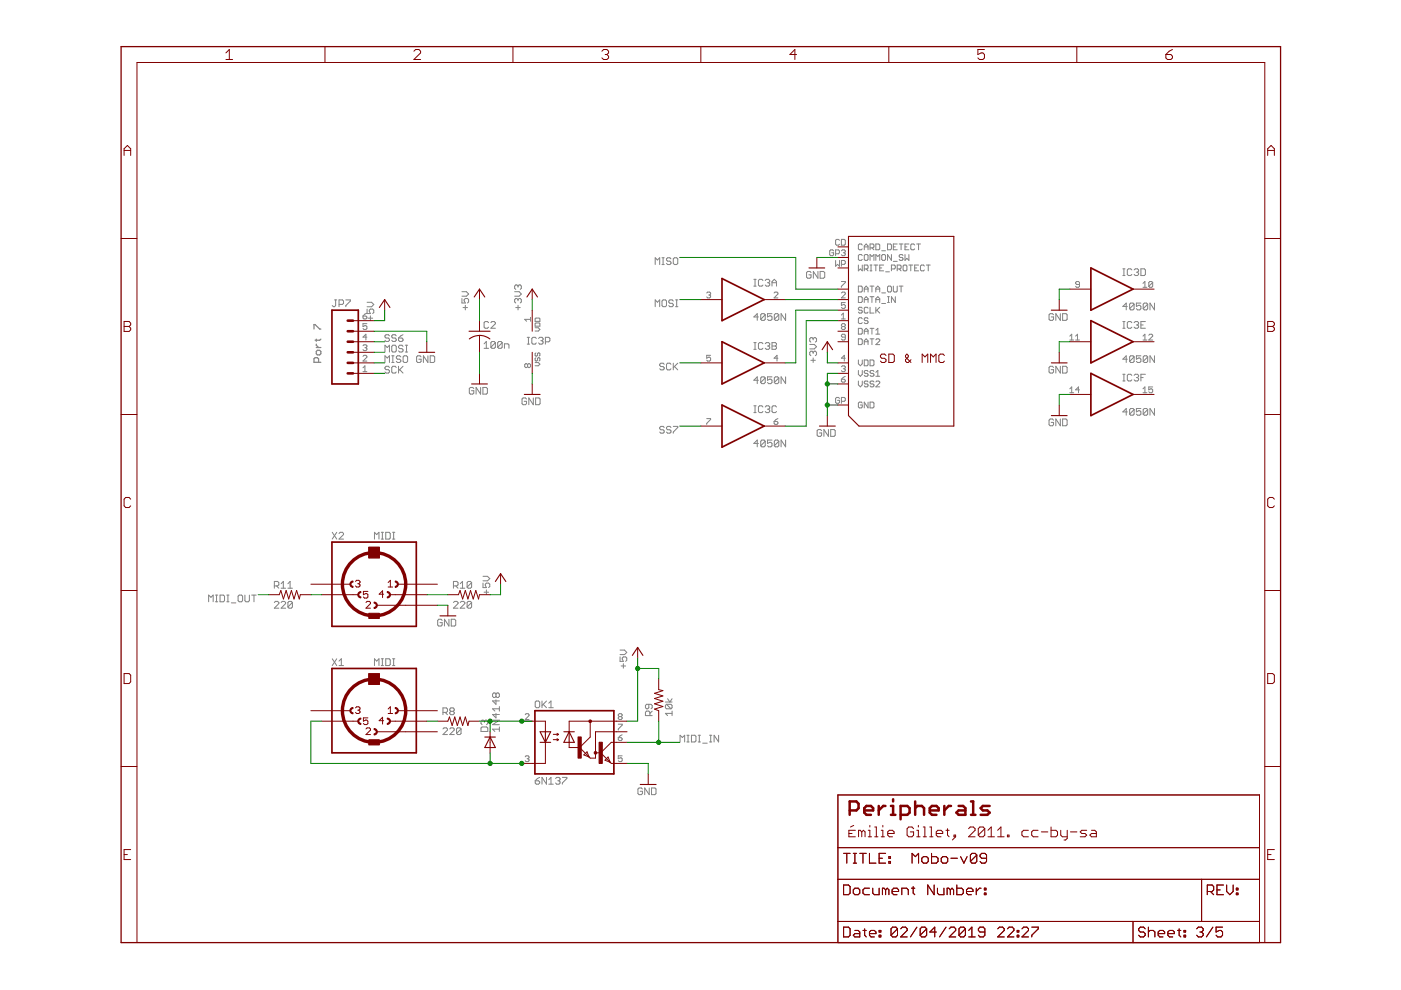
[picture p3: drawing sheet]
<svg xmlns="http://www.w3.org/2000/svg" width="297mm" height="210mm" viewBox="0 0 297 210" stroke-linecap="round" stroke-linejoin="round" font-family="sans-serif">
<g fill="#808080" stroke="#808080" stroke-width=".25">
<path d="M66.6 76.8h1.4z"/>
<path d="M66.6 76.1v.7z"/>
<path d="M66.6 76.1l.2-.3z"/>
<path d="M66.8 75.8h.5z"/>
<path d="M67.3 75.8l.2 .3z"/>
<path d="M67.5 76.1v.7z"/>
<path d="M68 74.5v.5z"/>
<path d="M67.8 74.3l.2 .2z"/>
<path d="M67.3 74.3h.5z"/>
<path d="M67.3 74.3l-.2 .2z"/>
<path d="M67.1 74.5v.5z"/>
<path d="M67.1 75l.2 .2z"/>
<path d="M67.3 75.2h.5z"/>
<path d="M67.8 75.2l.2-.2z"/>
<path d="M67.1 73.7h.9z"/>
<path d="M67.1 73.2l.4 .5z"/>
<path d="M67.1 73v.2z"/>
<path d="M66.8 72.1h1z"/>
<path d="M67.8 72.1l.2-.2z"/>
<path d="M67.1 71.9v.5z"/>
<path d="M66.6 68.8v1z"/>
<path d="M66.6 68.8h.2z"/>
<path d="M66.8 68.8l1 1z"/>
<path d="M67.8 69.8h.2z"/>
</g>
<g fill="#808080" stroke="#808080" stroke-width=".21">
<path d="M79.4 139.7v1.4z"/>
<path d="M79.4 139.7l.5 .5z"/>
<path d="M79.9 140.2l.4-.5z"/>
<path d="M80.3 139.7v1.4z"/>
<path d="M80.8 141.1h.5z"/>
<path d="M81.1 139.7v1.4z"/>
<path d="M80.8 139.7h.5z"/>
<path d="M81.8 139.7v1.4z"/>
<path d="M81.8 141.1h.7z"/>
<path d="M82.5 141.1l.2-.2z"/>
<path d="M82.7 139.9v1z"/>
<path d="M82.5 139.7l.2 .2z"/>
<path d="M81.8 139.7h.7z"/>
<path d="M83.2 141.1h.5z"/>
<path d="M83.5 139.7v1.4z"/>
<path d="M83.2 139.7h.5z"/>
<path d="M79.4 112.9v1.4z"/>
<path d="M79.4 112.9l.5 .4z"/>
<path d="M79.9 113.3l.4-.4z"/>
<path d="M80.3 112.9v1.4z"/>
<path d="M80.8 114.3h.5z"/>
<path d="M81.1 112.9v1.4z"/>
<path d="M80.8 112.9h.5z"/>
<path d="M81.8 112.9v1.4z"/>
<path d="M81.8 114.3h.7z"/>
<path d="M82.5 114.3l.2-.2z"/>
<path d="M82.7 113.1v1z"/>
<path d="M82.5 112.9l.2 .2z"/>
<path d="M81.8 112.9h.7z"/>
<path d="M83.2 114.3h.5z"/>
<path d="M83.5 112.9v1.4z"/>
<path d="M83.2 112.9h.5z"/>
<path d="M96.1 128.9h1z"/>
<path d="M96.1 128.9l1-.9z"/>
<path d="M97.1 127.7v.3z"/>
<path d="M96.9 127.5l.2 .2z"/>
<path d="M96.4 127.5h.5z"/>
<path d="M96.1 127.7l.3-.2z"/>
<path d="M97.6 128.9h1z"/>
<path d="M97.6 128.9l1-.9z"/>
<path d="M98.6 127.7v.3z"/>
<path d="M98.3 127.5l.3 .2z"/>
<path d="M97.8 127.5h.5z"/>
<path d="M97.6 127.7l.2-.2z"/>
<path d="M99 127.7v1z"/>
<path d="M99 127.7l.3-.2z"/>
<path d="M99.3 127.5h.4z"/>
<path d="M99.7 127.5l.3 .2z"/>
<path d="M100 127.7v1z"/>
<path d="M100 128.7l-.3 .2z"/>
<path d="M99.3 128.9h.4z"/>
<path d="M99 128.7l.3 .2z"/>
<path d="M99 128.7l1-1z"/>
<path d="M136 167.1l.2 .2z"/>
<path d="M135.5 167.1h.5z"/>
<path d="M135.5 167.1l-.2 .2z"/>
<path d="M135.3 167.3v1z"/>
<path d="M135.3 168.3l.2 .2z"/>
<path d="M135.5 168.5h.5z"/>
<path d="M136 168.5l.2-.2z"/>
<path d="M136.2 167.8v.5z"/>
<path d="M135.7 167.8h.5z"/>
<path d="M136.7 167.1v1.4z"/>
<path d="M136.7 167.1l.9 1.4z"/>
<path d="M137.6 167.1v1.4z"/>
<path d="M138.1 167.1v1.4z"/>
<path d="M138.1 168.5h.8z"/>
<path d="M138.9 168.5l.2-.2z"/>
<path d="M139.1 167.3v1z"/>
<path d="M138.9 167.1l.2 .2z"/>
<path d="M138.1 167.1h.8z"/>
<path d="M93.9 155.7h1z"/>
<path d="M93.9 155.7l1-.9z"/>
<path d="M94.9 154.6v.2z"/>
<path d="M94.6 154.3l.3 .3z"/>
<path d="M94.1 154.3h.5z"/>
<path d="M93.9 154.6l.2-.3z"/>
<path d="M95.4 155.7h.9z"/>
<path d="M95.4 155.7l.9-.9z"/>
<path d="M96.3 154.6v.2z"/>
<path d="M96.1 154.3l.2 .3z"/>
<path d="M95.6 154.3h.5z"/>
<path d="M95.6 154.3l-.2 .3z"/>
<path d="M96.8 154.6v.9z"/>
<path d="M96.8 154.6l.2-.3z"/>
<path d="M97 154.3h.5z"/>
<path d="M97.5 154.3l.2 .3z"/>
<path d="M97.7 154.6v.9z"/>
<path d="M97.7 155.5l-.2 .2z"/>
<path d="M97 155.7h.5z"/>
<path d="M96.8 155.5l.2 .2z"/>
<path d="M96.8 155.5l.9-.9z"/>
<path d="M141.1 151.3l.4 .4z"/>
<path d="M141.1 151.3h1.4z"/>
<path d="M142.5 150.8v.9z"/>
<path d="M141.3 150.3h1z"/>
<path d="M141.1 150.1l.2 .2z"/>
<path d="M141.1 149.6v.5z"/>
<path d="M141.3 149.3l-.2 .3z"/>
<path d="M141.3 149.3h1z"/>
<path d="M142.3 149.3l.2 .3z"/>
<path d="M142.5 149.6v.5z"/>
<path d="M142.5 150.1l-.2 .2z"/>
<path d="M141.3 149.3l1 1z"/>
<path d="M141.1 148.8h1.4z"/>
<path d="M142.5 148.1l-.5 .7z"/>
<path d="M141.5 148.1l.5 .7z"/>
<path d="M104.4 154.6l.5 .5z"/>
<path d="M104.4 154.6h1.5z"/>
<path d="M105.9 154.1v1z"/>
<path d="M104.4 153.6h1.5z"/>
<path d="M104.4 153.6l1.5-.9z"/>
<path d="M104.4 152.7h1.5z"/>
<path d="M104.4 151.5h1.5z"/>
<path d="M104.4 151.5l.8 .7z"/>
<path d="M105.2 151.3v.9z"/>
<path d="M104.4 150.3l.5 .5z"/>
<path d="M104.4 150.3h1.5z"/>
<path d="M105.9 149.8v1z"/>
<path d="M104.4 148.6h1.5z"/>
<path d="M104.4 148.6l.8 .7z"/>
<path d="M105.2 148.4v.9z"/>
<path d="M104.4 147.6l.3 .3z"/>
<path d="M104.4 147.2v.4z"/>
<path d="M104.7 146.9l-.3 .3z"/>
<path d="M104.7 146.9h.2z"/>
<path d="M104.9 146.9l.3 .3z"/>
<path d="M105.4 146.9l-.2 .3z"/>
<path d="M105.4 146.9h.2z"/>
<path d="M105.6 146.9l.3 .3z"/>
<path d="M105.9 147.2v.4z"/>
<path d="M105.6 147.9l.3-.3z"/>
<path d="M105.4 147.9h.2z"/>
<path d="M105.2 147.6l.2 .3z"/>
<path d="M105.2 147.6l-.3 .3z"/>
<path d="M104.7 147.9h.2z"/>
<path d="M105.2 147.2v.4z"/>
<path d="M113.9 165.1l.5-.3z"/>
<path d="M113.9 165.1l-.4 .4z"/>
<path d="M113.5 165.5v.5z"/>
<path d="M113.5 166l.2 .3z"/>
<path d="M113.7 166.3h.5z"/>
<path d="M114.2 166.3l.2-.3z"/>
<path d="M114.4 165.8v.2z"/>
<path d="M114.2 165.5l.2 .3z"/>
<path d="M113.5 165.5h.7z"/>
<path d="M114.9 164.8v1.5z"/>
<path d="M114.9 164.8l1 1.5z"/>
<path d="M115.9 164.8v1.5z"/>
<path d="M116.8 164.8l-.4 .5z"/>
<path d="M116.8 164.8v1.5z"/>
<path d="M116.4 166.3h.9z"/>
<path d="M117.8 165.1l.2-.3z"/>
<path d="M118 164.8h.5z"/>
<path d="M118.5 164.8l.2 .3z"/>
<path d="M118.7 165.1v.2z"/>
<path d="M118.7 165.3l-.2 .2z"/>
<path d="M118.3 165.5h.2z"/>
<path d="M118.5 165.5l.2 .3z"/>
<path d="M118.7 165.8v.2z"/>
<path d="M118.7 166l-.2 .3z"/>
<path d="M118 166.3h.5z"/>
<path d="M117.8 166l.2 .3z"/>
<path d="M119.2 164.8h1z"/>
<path d="M120.2 164.8v.3z"/>
<path d="M120.2 165.1l-1 .9z"/>
<path d="M119.2 166v.3z"/>
<path d="M103.1 72.4l-.5 .5z"/>
<path d="M103.1 72.4v1.5z"/>
<path d="M102.6 73.9h1z"/>
<path d="M104.1 72.7v.9z"/>
<path d="M104.3 72.4l-.2 .3z"/>
<path d="M104.3 72.4h.5z"/>
<path d="M104.8 72.4l.2 .3z"/>
<path d="M105 72.7v.9z"/>
<path d="M104.8 73.9l.2-.3z"/>
<path d="M104.3 73.9h.5z"/>
<path d="M104.1 73.6l.2 .3z"/>
<path d="M104.1 73.6l.9-.9z"/>
<path d="M105.5 72.7v.9z"/>
<path d="M105.7 72.4l-.2 .3z"/>
<path d="M105.7 72.4h.5z"/>
<path d="M106.2 72.4l.3 .3z"/>
<path d="M106.5 72.7v.9z"/>
<path d="M106.5 73.6l-.3 .3z"/>
<path d="M105.7 73.9h.5z"/>
<path d="M105.5 73.6l.2 .3z"/>
<path d="M105.5 73.6l1-.9z"/>
<path d="M107 72.9v1z"/>
<path d="M107 72.9h.7z"/>
<path d="M107.7 72.9l.2 .2z"/>
<path d="M107.9 73.1v.8z"/>
<path d="M100.2 82.1l.3 .3z"/>
<path d="M99.7 82.1h.5z"/>
<path d="M99.7 82.1l-.2 .3z"/>
<path d="M99.5 82.4v.9z"/>
<path d="M99.5 83.3l.2 .3z"/>
<path d="M99.7 83.6h.5z"/>
<path d="M100.2 83.6l.3-.3z"/>
<path d="M100.5 82.8v.5z"/>
<path d="M100 82.8h.5z"/>
<path d="M100.9 82.1v1.5z"/>
<path d="M100.9 82.1l1 1.5z"/>
<path d="M101.9 82.1v1.5z"/>
<path d="M102.4 82.1v1.5z"/>
<path d="M102.4 83.6h.7z"/>
<path d="M103.1 83.6l.2-.3z"/>
<path d="M103.3 82.4v.9z"/>
<path d="M103.1 82.1l.2 .3z"/>
<path d="M102.4 82.1h.7z"/>
<path d="M89 75.4l.3 .3z"/>
<path d="M88.6 75.4h.4z"/>
<path d="M88.6 75.4l-.3 .3z"/>
<path d="M88.3 75.7v.9z"/>
<path d="M88.3 76.6l.3 .3z"/>
<path d="M88.6 76.9h.4z"/>
<path d="M89 76.9l.3-.3z"/>
<path d="M89.3 76.2v.4z"/>
<path d="M88.8 76.2h.5z"/>
<path d="M89.8 75.4v1.5z"/>
<path d="M89.8 75.4l.9 1.5z"/>
<path d="M90.7 75.4v1.5z"/>
<path d="M91.2 75.4v1.5z"/>
<path d="M91.2 76.9h.7z"/>
<path d="M91.9 76.9l.3-.3z"/>
<path d="M92.2 75.7v.9z"/>
<path d="M91.9 75.4l.3 .3z"/>
<path d="M91.2 75.4h.7z"/>
<path d="M171.7 57.6l.3 .2z"/>
<path d="M171.3 57.6h.4z"/>
<path d="M171 57.8l.3-.2z"/>
<path d="M171 57.8v1z"/>
<path d="M171 58.8l.3 .2z"/>
<path d="M171.3 59h.4z"/>
<path d="M171.7 59l.3-.2z"/>
<path d="M172 58.3v.5z"/>
<path d="M171.5 58.3h.5z"/>
<path d="M172.4 57.6v1.4z"/>
<path d="M172.4 57.6l1 1.4z"/>
<path d="M173.4 57.6v1.4z"/>
<path d="M173.9 57.6v1.4z"/>
<path d="M173.9 59h.7z"/>
<path d="M174.6 59l.3-.2z"/>
<path d="M174.9 57.8v1z"/>
<path d="M174.6 57.6l.3 .2z"/>
<path d="M173.9 57.6h.7z"/>
<path d="M174 91.1l.2 .2z"/>
<path d="M173.5 91.1h.5z"/>
<path d="M173.5 91.1l-.3 .2z"/>
<path d="M173.2 91.3v1z"/>
<path d="M173.2 92.3l.3 .2z"/>
<path d="M173.5 92.5h.5z"/>
<path d="M174.2 92.3l-.2 .2z"/>
<path d="M174.2 91.8v.5z"/>
<path d="M173.7 91.8h.5z"/>
<path d="M174.7 91.1v1.4z"/>
<path d="M174.7 91.1l.9 1.4z"/>
<path d="M175.6 91.1v1.4z"/>
<path d="M176.1 91.1v1.4z"/>
<path d="M176.1 92.5h.7z"/>
<path d="M177.1 92.3l-.3 .2z"/>
<path d="M177.1 91.3v1z"/>
<path d="M176.8 91.1l.3 .2z"/>
<path d="M176.1 91.1h.7z"/>
<path d="M111.4 84.4l.2 .2z"/>
<path d="M110.9 84.4h.5z"/>
<path d="M110.9 84.4l-.2 .2z"/>
<path d="M110.7 84.6v1z"/>
<path d="M110.7 85.6l.2 .2z"/>
<path d="M110.9 85.8h.5z"/>
<path d="M111.4 85.8l.2-.2z"/>
<path d="M111.6 85.1v.5z"/>
<path d="M111.1 85.1h.5z"/>
<path d="M112.1 84.4v1.4z"/>
<path d="M112.1 84.4l1 1.4z"/>
<path d="M113.1 84.4v1.4z"/>
<path d="M113.6 84.4v1.4z"/>
<path d="M113.6 85.8h.7z"/>
<path d="M114.3 85.8l.2-.2z"/>
<path d="M114.5 84.6v1z"/>
<path d="M114.3 84.4l.2 .2z"/>
<path d="M113.6 84.4h.7z"/>
<path d="M58.2 128.9h.9z"/>
<path d="M59.1 128l-.9 .9z"/>
<path d="M59.1 127.7v.3z"/>
<path d="M58.9 127.5l.2 .2z"/>
<path d="M58.4 127.5h.5z"/>
<path d="M58.4 127.5l-.2 .2z"/>
<path d="M59.6 128.9h1z"/>
<path d="M60.6 128l-1 .9z"/>
<path d="M60.6 127.7v.3z"/>
<path d="M60.3 127.5l.3 .2z"/>
<path d="M59.8 127.5h.5z"/>
<path d="M59.8 127.5l-.2 .2z"/>
<path d="M61 127.7v1z"/>
<path d="M61 127.7l.3-.2z"/>
<path d="M61.3 127.5h.4z"/>
<path d="M61.7 127.5l.3 .2z"/>
<path d="M62 127.7v1z"/>
<path d="M62 128.7l-.3 .2z"/>
<path d="M61.3 128.9h.4z"/>
<path d="M61 128.7l.3 .2z"/>
<path d="M61 128.7l1-1z"/>
<path d="M160.5 66.5v1.4z"/>
<path d="M159.8 67.2l.7-.7z"/>
<path d="M159.8 67.2h1z"/>
<path d="M161.3 66.7v1z"/>
<path d="M161.3 66.7l.2-.2z"/>
<path d="M161.5 66.5h.5z"/>
<path d="M162 66.5l.2 .2z"/>
<path d="M162.2 66.7v1z"/>
<path d="M162 67.9l.2-.2z"/>
<path d="M161.5 67.9h.5z"/>
<path d="M161.3 67.7l.2 .2z"/>
<path d="M161.3 67.7l.9-1z"/>
<path d="M162.7 66.5h1z"/>
<path d="M162.7 66.5v.7z"/>
<path d="M162.7 67.2l.5-.2z"/>
<path d="M163.2 67h.2z"/>
<path d="M163.4 67l.3 .2z"/>
<path d="M163.7 67.2v.5z"/>
<path d="M163.4 67.9l.3-.2z"/>
<path d="M163 67.9h.4z"/>
<path d="M162.7 67.7l.3 .2z"/>
<path d="M164.2 66.7v1z"/>
<path d="M164.2 66.7l.2-.2z"/>
<path d="M164.4 66.5h.5z"/>
<path d="M164.9 66.5l.2 .2z"/>
<path d="M165.1 66.7v1z"/>
<path d="M164.9 67.9l.2-.2z"/>
<path d="M164.4 67.9h.5z"/>
<path d="M164.2 67.7l.2 .2z"/>
<path d="M164.2 67.7l.9-1z"/>
<path d="M165.6 66.5v1.4z"/>
<path d="M165.6 66.5l1 1.4z"/>
<path d="M166.6 66.5v1.4z"/>
<path d="M160.5 79.9v1.4z"/>
<path d="M160.5 79.9l-.7 .7z"/>
<path d="M159.8 80.6h1z"/>
<path d="M161.3 80.1v1z"/>
<path d="M161.3 80.1l.2-.2z"/>
<path d="M161.5 79.9h.5z"/>
<path d="M162 79.9l.2 .2z"/>
<path d="M162.2 80.1v1z"/>
<path d="M162.2 81.1l-.2 .2z"/>
<path d="M161.5 81.3h.5z"/>
<path d="M161.3 81.1l.2 .2z"/>
<path d="M161.3 81.1l.9-1z"/>
<path d="M162.7 79.9h1z"/>
<path d="M162.7 79.9v.7z"/>
<path d="M162.7 80.6l.5-.2z"/>
<path d="M163.2 80.4h.2z"/>
<path d="M163.4 80.4l.3 .2z"/>
<path d="M163.7 80.6v.5z"/>
<path d="M163.7 81.1l-.3 .2z"/>
<path d="M163 81.3h.4z"/>
<path d="M162.7 81.1l.3 .2z"/>
<path d="M164.2 80.1v1z"/>
<path d="M164.2 80.1l.2-.2z"/>
<path d="M164.4 79.9h.5z"/>
<path d="M164.9 79.9l.2 .2z"/>
<path d="M165.1 80.1v1z"/>
<path d="M165.1 81.1l-.2 .2z"/>
<path d="M164.4 81.3h.5z"/>
<path d="M164.2 81.1l.2 .2z"/>
<path d="M164.2 81.1l.9-1z"/>
<path d="M165.6 79.9v1.4z"/>
<path d="M165.6 79.9l1 1.4z"/>
<path d="M166.6 79.9v1.4z"/>
<path d="M160.5 93.3v1.4z"/>
<path d="M160.5 93.3l-.7 .7z"/>
<path d="M159.8 94h1z"/>
<path d="M161.3 93.6v.9z"/>
<path d="M161.5 93.3l-.2 .3z"/>
<path d="M161.5 93.3h.5z"/>
<path d="M162 93.3l.2 .3z"/>
<path d="M162.2 93.6v.9z"/>
<path d="M162 94.7l.2-.2z"/>
<path d="M161.5 94.7h.5z"/>
<path d="M161.3 94.5l.2 .2z"/>
<path d="M161.3 94.5l.9-.9z"/>
<path d="M162.7 93.3h1z"/>
<path d="M162.7 93.3v.7z"/>
<path d="M162.7 94l.5-.2z"/>
<path d="M163.2 93.8h.2z"/>
<path d="M163.4 93.8l.3 .2z"/>
<path d="M163.7 94v.5z"/>
<path d="M163.4 94.7l.3-.2z"/>
<path d="M163 94.7h.4z"/>
<path d="M162.7 94.5l.3 .2z"/>
<path d="M164.2 93.6v.9z"/>
<path d="M164.4 93.3l-.2 .3z"/>
<path d="M164.4 93.3h.5z"/>
<path d="M164.9 93.3l.2 .3z"/>
<path d="M165.1 93.6v.9z"/>
<path d="M164.9 94.7l.2-.2z"/>
<path d="M164.4 94.7h.5z"/>
<path d="M164.2 94.5l.2 .2z"/>
<path d="M164.2 94.5l.9-.9z"/>
<path d="M165.6 93.3v1.4z"/>
<path d="M165.6 93.3l1 1.4z"/>
<path d="M166.6 93.3v1.4z"/>
<path d="M238.8 64.3v1.4z"/>
<path d="M238.8 64.3l-.7 .7z"/>
<path d="M238.1 65h.9z"/>
<path d="M239.5 64.5v.9z"/>
<path d="M239.5 64.5l.2-.2z"/>
<path d="M239.7 64.3h.5z"/>
<path d="M240.2 64.3l.3 .2z"/>
<path d="M240.5 64.5v.9z"/>
<path d="M240.5 65.4l-.3 .3z"/>
<path d="M239.7 65.7h.5z"/>
<path d="M239.5 65.4l.2 .3z"/>
<path d="M239.5 65.4l1-.9z"/>
<path d="M240.9 64.3h1z"/>
<path d="M240.9 64.3v.7z"/>
<path d="M240.9 65l.5-.3z"/>
<path d="M241.4 64.7h.3z"/>
<path d="M241.7 64.7l.2 .3z"/>
<path d="M241.9 65v.4z"/>
<path d="M241.9 65.4l-.2 .3z"/>
<path d="M241.2 65.7h.5z"/>
<path d="M240.9 65.4l.3 .3z"/>
<path d="M242.4 64.5v.9z"/>
<path d="M242.4 64.5l.2-.2z"/>
<path d="M242.6 64.3h.5z"/>
<path d="M243.1 64.3l.2 .2z"/>
<path d="M243.3 64.5v.9z"/>
<path d="M243.3 65.4l-.2 .3z"/>
<path d="M242.6 65.7h.5z"/>
<path d="M242.4 65.4l.2 .3z"/>
<path d="M242.4 65.4l.9-.9z"/>
<path d="M243.8 64.3v1.4z"/>
<path d="M243.8 64.3l1 1.4z"/>
<path d="M244.8 64.3v1.4z"/>
<path d="M238.8 75.4v1.5z"/>
<path d="M238.8 75.4l-.7 .8z"/>
<path d="M238.1 76.2h.9z"/>
<path d="M239.5 75.7v.9z"/>
<path d="M239.5 75.7l.2-.3z"/>
<path d="M239.7 75.4h.5z"/>
<path d="M240.2 75.4l.3 .3z"/>
<path d="M240.5 75.7v.9z"/>
<path d="M240.5 76.6l-.3 .3z"/>
<path d="M239.7 76.9h.5z"/>
<path d="M239.5 76.6l.2 .3z"/>
<path d="M239.5 76.6l1-.9z"/>
<path d="M240.9 75.4h1z"/>
<path d="M240.9 75.4v.8z"/>
<path d="M240.9 76.2l.5-.3z"/>
<path d="M241.4 75.9h.3z"/>
<path d="M241.7 75.9l.2 .3z"/>
<path d="M241.9 76.2v.4z"/>
<path d="M241.9 76.6l-.2 .3z"/>
<path d="M241.2 76.9h.5z"/>
<path d="M240.9 76.6l.3 .3z"/>
<path d="M242.4 75.7v.9z"/>
<path d="M242.4 75.7l.2-.3z"/>
<path d="M242.6 75.4h.5z"/>
<path d="M243.1 75.4l.2 .3z"/>
<path d="M243.3 75.7v.9z"/>
<path d="M243.3 76.6l-.2 .3z"/>
<path d="M242.6 76.9h.5z"/>
<path d="M242.4 76.6l.2 .3z"/>
<path d="M242.4 76.6l.9-.9z"/>
<path d="M243.8 75.4v1.5z"/>
<path d="M243.8 75.4l1 1.5z"/>
<path d="M244.8 75.4v1.5z"/>
<path d="M238.8 86.6v1.4z"/>
<path d="M238.8 86.6l-.7 .7z"/>
<path d="M238.1 87.3h.9z"/>
<path d="M239.5 86.8v1z"/>
<path d="M239.5 86.8l.2-.2z"/>
<path d="M239.7 86.6h.5z"/>
<path d="M240.2 86.6l.3 .2z"/>
<path d="M240.5 86.8v1z"/>
<path d="M240.5 87.8l-.3 .2z"/>
<path d="M239.7 88h.5z"/>
<path d="M239.5 87.8l.2 .2z"/>
<path d="M239.5 87.8l1-1z"/>
<path d="M240.9 86.6h1z"/>
<path d="M240.9 86.6v.7z"/>
<path d="M240.9 87.3l.5-.2z"/>
<path d="M241.4 87.1h.3z"/>
<path d="M241.7 87.1l.2 .2z"/>
<path d="M241.9 87.3v.5z"/>
<path d="M241.9 87.8l-.2 .2z"/>
<path d="M241.2 88h.5z"/>
<path d="M240.9 87.8l.3 .2z"/>
<path d="M242.4 86.8v1z"/>
<path d="M242.4 86.8l.2-.2z"/>
<path d="M242.6 86.6h.5z"/>
<path d="M243.1 86.6l.2 .2z"/>
<path d="M243.3 86.8v1z"/>
<path d="M243.3 87.8l-.2 .2z"/>
<path d="M242.6 88h.5z"/>
<path d="M242.4 87.8l.2 .2z"/>
<path d="M242.4 87.8l.9-1z"/>
<path d="M243.8 86.6v1.4z"/>
<path d="M243.8 86.6l1 1.4z"/>
<path d="M244.8 86.6v1.4z"/>
<path d="M223.1 66.5l.3 .2z"/>
<path d="M222.7 66.5h.4z"/>
<path d="M222.7 66.5l-.3 .2z"/>
<path d="M222.4 66.7v1z"/>
<path d="M222.4 67.7l.3 .2z"/>
<path d="M222.7 67.9h.4z"/>
<path d="M223.1 67.9l.3-.2z"/>
<path d="M223.4 67.2v.5z"/>
<path d="M222.9 67.2h.5z"/>
<path d="M223.9 66.5v1.4z"/>
<path d="M223.9 66.5l.9 1.4z"/>
<path d="M224.8 66.5v1.4z"/>
<path d="M225.3 66.5v1.4z"/>
<path d="M225.3 67.9h.7z"/>
<path d="M226 67.9l.3-.2z"/>
<path d="M226.3 66.7v1z"/>
<path d="M226 66.5l.3 .2z"/>
<path d="M225.3 66.5h.7z"/>
<path d="M223.1 77.7l.3 .2z"/>
<path d="M222.7 77.7h.4z"/>
<path d="M222.7 77.7l-.3 .2z"/>
<path d="M222.4 77.9v1z"/>
<path d="M222.4 78.9l.3 .2z"/>
<path d="M222.7 79.1h.4z"/>
<path d="M223.1 79.1l.3-.2z"/>
<path d="M223.4 78.4v.5z"/>
<path d="M222.9 78.4h.5z"/>
<path d="M223.9 77.7v1.4z"/>
<path d="M223.9 77.7l.9 1.4z"/>
<path d="M224.8 77.7v1.4z"/>
<path d="M225.3 77.7v1.4z"/>
<path d="M225.3 79.1h.7z"/>
<path d="M226 79.1l.3-.2z"/>
<path d="M226.3 77.9v1z"/>
<path d="M226 77.7l.3 .2z"/>
<path d="M225.3 77.7h.7z"/>
<path d="M223.1 88.8l.3 .3z"/>
<path d="M222.7 88.8h.4z"/>
<path d="M222.7 88.8l-.3 .3z"/>
<path d="M222.4 89.1v.9z"/>
<path d="M222.4 90l.3 .3z"/>
<path d="M222.7 90.3h.4z"/>
<path d="M223.1 90.3l.3-.3z"/>
<path d="M223.4 89.6v.4z"/>
<path d="M222.9 89.6h.5z"/>
<path d="M223.9 88.8v1.5z"/>
<path d="M223.9 88.8l.9 1.5z"/>
<path d="M224.8 88.8v1.5z"/>
<path d="M225.3 88.8v1.5z"/>
<path d="M225.3 90.3h.7z"/>
<path d="M226 90.3l.3-.3z"/>
<path d="M226.3 89.1v.9z"/>
<path d="M226 88.8l.3 .3z"/>
<path d="M225.3 88.8h.7z"/>
<path d="M172.4 75.9v1z"/>
<path d="M171.9 76.4h1z"/>
<path d="M171.7 75.2l.2 .2z"/>
<path d="M171.7 74.7v.5z"/>
<path d="M171.9 74.5l-.2 .2z"/>
<path d="M171.9 74.5h.3z"/>
<path d="M172.2 74.5l.2 .2z"/>
<path d="M172.4 74.7v.3z"/>
<path d="M172.6 74.5l-.2 .2z"/>
<path d="M172.6 74.5h.3z"/>
<path d="M172.9 74.5l.2 .2z"/>
<path d="M173.1 74.7v.5z"/>
<path d="M172.9 75.4l.2-.2z"/>
<path d="M171.7 74h.9z"/>
<path d="M172.6 74l.5-.5z"/>
<path d="M172.6 73l.5 .5z"/>
<path d="M171.7 73h.9z"/>
<path d="M171.7 72.3l.2 .2z"/>
<path d="M171.7 71.8v.5z"/>
<path d="M171.7 71.8l.2-.2z"/>
<path d="M171.9 71.6h.3z"/>
<path d="M172.2 71.6l.2 .2z"/>
<path d="M172.4 71.8v.3z"/>
<path d="M172.4 71.8l.2-.2z"/>
<path d="M172.6 71.6h.3z"/>
<path d="M172.9 71.6l.2 .2z"/>
<path d="M173.1 71.8v.5z"/>
<path d="M172.9 72.5l.2-.2z"/>
<path d="M109.8 64.7v1z"/>
<path d="M109.3 65.2h1z"/>
<path d="M109.1 64l.2 .2z"/>
<path d="M109.1 63.5v.5z"/>
<path d="M109.3 63.3l-.2 .2z"/>
<path d="M109.3 63.3h.3z"/>
<path d="M109.6 63.3l.2 .2z"/>
<path d="M109.8 63.5v.3z"/>
<path d="M110.1 63.3l-.3 .2z"/>
<path d="M110.1 63.3h.2z"/>
<path d="M110.3 63.3l.2 .2z"/>
<path d="M110.5 63.5v.5z"/>
<path d="M110.5 64l-.2 .2z"/>
<path d="M109.1 62.8h1z"/>
<path d="M110.1 62.8l.4-.5z"/>
<path d="M110.1 61.8l.4 .5z"/>
<path d="M109.1 61.8h1z"/>
<path d="M109.1 61.1l.2 .3z"/>
<path d="M109.1 60.7v.4z"/>
<path d="M109.3 60.4l-.2 .3z"/>
<path d="M109.3 60.4h.3z"/>
<path d="M109.6 60.4l.2 .3z"/>
<path d="M109.8 60.7v.2z"/>
<path d="M110.1 60.4l-.3 .3z"/>
<path d="M110.1 60.4h.2z"/>
<path d="M110.3 60.4l.2 .3z"/>
<path d="M110.5 60.7v.4z"/>
<path d="M110.5 61.1l-.2 .3z"/>
<path d="M78.5 67v.9z"/>
<path d="M78.1 67.5h.9z"/>
<path d="M77.8 65.5v1z"/>
<path d="M77.8 66.5h.7z"/>
<path d="M78.3 66l.2 .5z"/>
<path d="M78.3 65.8v.2z"/>
<path d="M78.3 65.8l.2-.3z"/>
<path d="M78.5 65.5h.5z"/>
<path d="M79 65.5l.2 .3z"/>
<path d="M79.2 65.8v.5z"/>
<path d="M79.2 66.3l-.2 .2z"/>
<path d="M77.8 65h1z"/>
<path d="M79.2 64.6l-.4 .4z"/>
<path d="M78.8 64.1l.4 .5z"/>
<path d="M77.8 64.1h1z"/>
<path d="M98.7 64.7v1z"/>
<path d="M98.2 65.2h.9z"/>
<path d="M97.9 63.3v.9z"/>
<path d="M97.9 64.2h.8z"/>
<path d="M98.4 63.8l.3 .4z"/>
<path d="M98.4 63.5v.3z"/>
<path d="M98.4 63.5l.3-.2z"/>
<path d="M98.7 63.3h.4z"/>
<path d="M99.1 63.3l.3 .2z"/>
<path d="M99.4 63.5v.5z"/>
<path d="M99.4 64l-.3 .2z"/>
<path d="M97.9 62.8h1z"/>
<path d="M98.9 62.8l.5-.5z"/>
<path d="M98.9 61.8l.5 .5z"/>
<path d="M97.9 61.8h1z"/>
<path d="M132.2 140.7v1z"/>
<path d="M131.7 141.2h1z"/>
<path d="M131.5 139.3v.9z"/>
<path d="M131.5 140.2h.7z"/>
<path d="M131.9 139.8l.3 .4z"/>
<path d="M131.9 139.5v.3z"/>
<path d="M132.2 139.3l-.3 .2z"/>
<path d="M132.2 139.3h.5z"/>
<path d="M132.7 139.3l.2 .2z"/>
<path d="M132.9 139.5v.5z"/>
<path d="M132.7 140.2l.2-.2z"/>
<path d="M131.5 138.8h.9z"/>
<path d="M132.4 138.8l.5-.5z"/>
<path d="M132.4 137.8l.5 .5z"/>
<path d="M131.5 137.8h.9z"/>
<path d="M103.1 125.1v.9z"/>
<path d="M102.6 125.6h1z"/>
<path d="M102.4 123.6v1z"/>
<path d="M102.4 124.6h.7z"/>
<path d="M102.9 124.1l.2 .5z"/>
<path d="M102.9 123.9v.2z"/>
<path d="M102.9 123.9l.2-.3z"/>
<path d="M103.1 123.6h.5z"/>
<path d="M103.6 123.6l.2 .3z"/>
<path d="M103.8 123.9v.5z"/>
<path d="M103.6 124.6l.2-.2z"/>
<path d="M102.4 123.1h1z"/>
<path d="M103.4 123.1l.4-.4z"/>
<path d="M103.4 122.2l.4 .5z"/>
<path d="M102.4 122.2h1z"/>
<path d="M93.5 131.3l.2 .3z"/>
<path d="M93 131.3h.5z"/>
<path d="M93 131.3l-.2 .3z"/>
<path d="M92.8 131.6v.9z"/>
<path d="M92.8 132.5l.2 .2z"/>
<path d="M93 132.7h.5z"/>
<path d="M93.7 132.5l-.2 .2z"/>
<path d="M93.7 132v.5z"/>
<path d="M93.3 132h.4z"/>
<path d="M94.2 131.3v1.4z"/>
<path d="M94.2 131.3l1 1.4z"/>
<path d="M95.2 131.3v1.4z"/>
<path d="M95.7 131.3v1.4z"/>
<path d="M95.7 132.7h.7z"/>
<path d="M96.6 132.5l-.2 .2z"/>
<path d="M96.6 131.6v.9z"/>
<path d="M96.4 131.3l.2 .3z"/>
<path d="M95.7 131.3h.7z"/>
<path d="M70.4 139.7l1 1.4z"/>
<path d="M71.4 139.7l-1 1.4z"/>
<path d="M71.9 140.2l.5-.5z"/>
<path d="M72.4 139.7v1.4z"/>
<path d="M71.9 141.1h.9z"/>
<path d="M70.4 112.9l1 1.4z"/>
<path d="M71.4 112.9l-1 1.4z"/>
<path d="M71.9 114.3h.9z"/>
<path d="M71.9 114.3l.9-1z"/>
<path d="M72.8 113.1v.2z"/>
<path d="M72.6 112.9l.2 .2z"/>
<path d="M72.1 112.9h.5z"/>
<path d="M71.9 113.1l.2-.2z"/>
<path d="M96.1 123.3v1.4z"/>
<path d="M96.1 123.3h.8z"/>
<path d="M96.9 123.3l.2 .2z"/>
<path d="M97.1 123.5v.5z"/>
<path d="M96.9 124.2l.2-.2z"/>
<path d="M96.1 124.2h.8z"/>
<path d="M96.6 124.2l.5 .5z"/>
<path d="M97.6 123.8l.5-.5z"/>
<path d="M98.1 123.3v1.4z"/>
<path d="M97.6 124.7h1z"/>
<path d="M99 123.5v1z"/>
<path d="M99.3 123.3l-.3 .2z"/>
<path d="M99.3 123.3h.4z"/>
<path d="M99.7 123.3l.3 .2z"/>
<path d="M100 123.5v1z"/>
<path d="M99.7 124.7l.3-.2z"/>
<path d="M99.3 124.7h.4z"/>
<path d="M99 124.5l.3 .2z"/>
<path d="M99 124.5l1-1z"/>
<path d="M93.9 150.1v1.4z"/>
<path d="M93.9 150.1h.7z"/>
<path d="M94.6 150.1l.3 .2z"/>
<path d="M94.9 150.3v.5z"/>
<path d="M94.6 151l.3-.2z"/>
<path d="M93.9 151h.7z"/>
<path d="M94.4 151l.5 .5z"/>
<path d="M95.6 150.1l-.2 .2z"/>
<path d="M95.6 150.1h.5z"/>
<path d="M96.1 150.1l.2 .2z"/>
<path d="M96.3 150.3v.3z"/>
<path d="M96.3 150.6l-.2 .2z"/>
<path d="M96.1 150.8l.2 .2z"/>
<path d="M96.3 151v.3z"/>
<path d="M96.1 151.5l.2-.2z"/>
<path d="M95.6 151.5h.5z"/>
<path d="M95.4 151.3l.2 .2z"/>
<path d="M95.4 151v.3z"/>
<path d="M95.4 151l.2-.2z"/>
<path d="M95.4 150.6l.2 .2z"/>
<path d="M95.4 150.3v.3z"/>
<path d="M95.6 150.8h.5z"/>
<path d="M136.8 151.7h1.5z"/>
<path d="M136.8 151v.7z"/>
<path d="M137.1 150.8l-.3 .2z"/>
<path d="M137.1 150.8h.5z"/>
<path d="M137.6 150.8l.2 .2z"/>
<path d="M137.8 151v.7z"/>
<path d="M137.8 151.3l.5-.5z"/>
<path d="M138 150.3l.3-.2z"/>
<path d="M138.3 149.6v.5z"/>
<path d="M138 149.3l.3 .3z"/>
<path d="M137.1 149.3h.9z"/>
<path d="M137.1 149.3l-.3 .3z"/>
<path d="M136.8 149.6v.5z"/>
<path d="M136.8 150.1l.3 .2z"/>
<path d="M137.1 150.3h.2z"/>
<path d="M137.3 150.3l.3-.2z"/>
<path d="M137.6 149.3v.8z"/>
<path d="M102 155.1h1.4z"/>
<path d="M103.4 154.4v.7z"/>
<path d="M103.2 154.1l.2 .3z"/>
<path d="M102.2 154.1h1z"/>
<path d="M102.2 154.1l-.2 .3z"/>
<path d="M102 154.4v.7z"/>
<path d="M102 153.4l.2 .2z"/>
<path d="M102 152.9v.5z"/>
<path d="M102 152.9l.2-.2z"/>
<path d="M102.2 152.7h.2z"/>
<path d="M102.4 152.7l.3 .2z"/>
<path d="M102.7 152.9v.3z"/>
<path d="M102.7 152.9l.2-.2z"/>
<path d="M102.9 152.7h.3z"/>
<path d="M103.2 152.7l.2 .2z"/>
<path d="M103.4 152.9v.5z"/>
<path d="M103.4 153.4l-.2 .2z"/>
<path d="M111.4 152.5h.8z"/>
<path d="M112.2 151.7l-.8 .8z"/>
<path d="M112.2 151.5v.2z"/>
<path d="M112 151.3l.2 .2z"/>
<path d="M111.5 151.3h.5z"/>
<path d="M111.5 151.3l-.1 .2z"/>
<path d="M111.5 160.3l-.1 .2z"/>
<path d="M111.5 160.3h.5z"/>
<path d="M112 160.3l.2 .2z"/>
<path d="M112.2 160.5v.2z"/>
<path d="M112.2 160.7l-.2 .2z"/>
<path d="M111.8 160.9h.2z"/>
<path d="M112 160.9l.2 .2z"/>
<path d="M112.2 161.1v.2z"/>
<path d="M112.2 161.3l-.2 .2z"/>
<path d="M111.5 161.5h.5z"/>
<path d="M111.4 161.3l.1 .2z"/>
<path d="M131.1 153.5h.8z"/>
<path d="M131.9 153.5v.3z"/>
<path d="M131.9 153.8l-.8 .8z"/>
<path d="M131.1 154.6v.2z"/>
<path d="M131.1 151.5l.2-.2z"/>
<path d="M131.3 151.3h.4z"/>
<path d="M131.7 151.3l.2 .2z"/>
<path d="M131.9 151.5v.2z"/>
<path d="M131.7 151.9l.2-.2z"/>
<path d="M131.7 151.9l.2 .2z"/>
<path d="M131.9 152.1v.2z"/>
<path d="M131.9 152.3l-.2 .2z"/>
<path d="M131.3 152.5h.4z"/>
<path d="M131.1 152.3l.2 .2z"/>
<path d="M131.1 152.1v.2z"/>
<path d="M131.1 152.1l.2-.2z"/>
<path d="M131.1 151.7l.2 .2z"/>
<path d="M131.1 151.5v.2z"/>
<path d="M131.3 151.9h.4z"/>
<path d="M131.1 160.3h.8z"/>
<path d="M131.1 160.3v.6z"/>
<path d="M131.1 160.9l.4-.2z"/>
<path d="M131.5 160.7h.2z"/>
<path d="M131.7 160.7l.2 .2z"/>
<path d="M131.9 160.9v.4z"/>
<path d="M131.7 161.5l.2-.2z"/>
<path d="M131.3 161.5h.4z"/>
<path d="M131.1 161.3l.2 .2z"/>
<path d="M131.5 156l.4-.2z"/>
<path d="M131.1 156.4l.4-.4z"/>
<path d="M131.1 156.4v.4z"/>
<path d="M131.1 156.8l.2 .2z"/>
<path d="M131.3 157h.4z"/>
<path d="M131.7 157l.2-.2z"/>
<path d="M131.9 156.6v.2z"/>
<path d="M131.7 156.4l.2 .2z"/>
<path d="M131.1 156.4h.6z"/>
<path d="M113.7 148.6h.5z"/>
<path d="M113.7 148.6l-.2 .3z"/>
<path d="M113.5 148.9v.9z"/>
<path d="M113.5 149.8l.2 .3z"/>
<path d="M113.7 150.1h.5z"/>
<path d="M114.2 150.1l.2-.3z"/>
<path d="M114.4 148.9v.9z"/>
<path d="M114.2 148.6l.2 .3z"/>
<path d="M114.9 148.6v1.5z"/>
<path d="M114.9 149.6l1-1z"/>
<path d="M115.1 149.3l.8 .8z"/>
<path d="M116.4 149.1l.4-.5z"/>
<path d="M116.8 148.6v1.5z"/>
<path d="M116.4 150.1h.9z"/>
<path d="M103.3 68.2l.3 .2z"/>
<path d="M102.9 68.2h.4z"/>
<path d="M102.9 68.2l-.3 .2z"/>
<path d="M102.6 68.4v1z"/>
<path d="M102.6 69.4l.3 .2z"/>
<path d="M102.9 69.6h.4z"/>
<path d="M103.3 69.6l.3-.2z"/>
<path d="M104.1 69.6h.9z"/>
<path d="M104.1 69.6l.9-1z"/>
<path d="M105 68.4v.2z"/>
<path d="M104.8 68.2l.2 .2z"/>
<path d="M104.3 68.2h.5z"/>
<path d="M104.3 68.2l-.2 .2z"/>
<path d="M77 78l.4-.4z"/>
<path d="M77.4 77.6v1.2z"/>
<path d="M77 78.8h.8z"/>
<path d="M77 76.6h.8z"/>
<path d="M77 76.6l.8-.9z"/>
<path d="M77.8 75.5v.2z"/>
<path d="M77.6 75.3l.2 .2z"/>
<path d="M77.2 75.3h.4z"/>
<path d="M77.2 75.3l-.2 .2z"/>
<path d="M77 73.3l.2-.2z"/>
<path d="M77.2 73.1h.4z"/>
<path d="M77.6 73.1l.2 .2z"/>
<path d="M77.8 73.3v.2z"/>
<path d="M77.8 73.5l-.2 .2z"/>
<path d="M77.4 73.7h.2z"/>
<path d="M77.6 73.7l.2 .2z"/>
<path d="M77.8 73.9v.2z"/>
<path d="M77.6 74.3l.2-.2z"/>
<path d="M77.2 74.3h.4z"/>
<path d="M77 74.1l.2 .2z"/>
<path d="M77.6 70.9v1.2z"/>
<path d="M77 71.5l.6-.6z"/>
<path d="M77 71.5h.8z"/>
<path d="M77 68.6h.8z"/>
<path d="M77 68.6v.6z"/>
<path d="M77 69.2l.4-.2z"/>
<path d="M77.4 69h.2z"/>
<path d="M77.6 69l.2 .2z"/>
<path d="M77.8 69.2v.5z"/>
<path d="M77.6 69.8l.2-.1z"/>
<path d="M77.2 69.8h.4z"/>
<path d="M77 69.7l.2 .1z"/>
<path d="M70.4 64.8l.3 .2z"/>
<path d="M70.7 65h.2z"/>
<path d="M70.9 65l.3-.2z"/>
<path d="M71.2 63.6v1.2z"/>
<path d="M70.9 63.6h.5z"/>
<path d="M71.9 63.6v1.4z"/>
<path d="M71.9 63.6h.7z"/>
<path d="M72.6 63.6l.2 .2z"/>
<path d="M72.8 63.8v.5z"/>
<path d="M72.8 64.3l-.2 .2z"/>
<path d="M71.9 64.5h.7z"/>
<path d="M73.3 63.6h1z"/>
<path d="M74.3 63.6v.2z"/>
<path d="M74.3 63.8l-1 1z"/>
<path d="M73.3 64.8v.2z"/>
<path d="M77.4 66.6l.4-.2z"/>
<path d="M77.4 66.6l-.4 .4z"/>
<path d="M77 67v.4z"/>
<path d="M77 67.4l.2 .2z"/>
<path d="M77.2 67.6h.4z"/>
<path d="M77.6 67.6l.2-.2z"/>
<path d="M77.8 67.2v.2z"/>
<path d="M77.6 67l.2 .2z"/>
<path d="M77 67h.6z"/>
<path d="M182.6 67.4l.2 .2z"/>
<path d="M182.2 67.4h.4z"/>
<path d="M182.2 67.4l-.2 .2z"/>
<path d="M182 67.6v.8z"/>
<path d="M182 68.4l.2 .2z"/>
<path d="M182.2 68.6h.4z"/>
<path d="M182.6 68.6l.2-.2z"/>
<path d="M183.9 67.4l.1 .2z"/>
<path d="M183.4 67.4h.5z"/>
<path d="M183.4 67.4l-.2 .2z"/>
<path d="M183.2 67.6v.2z"/>
<path d="M183.2 67.8l.2 .2z"/>
<path d="M183.4 68h.5z"/>
<path d="M183.9 68l.1 .2z"/>
<path d="M184 68.2v.2z"/>
<path d="M184 68.4l-.1 .2z"/>
<path d="M183.4 68.6h.5z"/>
<path d="M183.2 68.4l.2 .2z"/>
<path d="M178.4 66.8l.4-.4z"/>
<path d="M178.8 66.4v1.2z"/>
<path d="M178.4 67.6h.8z"/>
<path d="M182 62.9v1.2z"/>
<path d="M182 64.1h.6z"/>
<path d="M182.6 64.1l.2-.2z"/>
<path d="M182.8 63.1v.8z"/>
<path d="M182.6 62.9l.2 .2z"/>
<path d="M182 62.9h.6z"/>
<path d="M183.2 63.3v.8z"/>
<path d="M183.2 63.3l.4-.4z"/>
<path d="M183.6 62.9l.4 .4z"/>
<path d="M184 63.3v.8z"/>
<path d="M183.2 63.5h.8z"/>
<path d="M184.9 62.9v1.2z"/>
<path d="M184.5 62.9h.8z"/>
<path d="M185.7 63.3v.8z"/>
<path d="M185.7 63.3l.4-.4z"/>
<path d="M186.1 62.9l.4 .4z"/>
<path d="M186.5 63.3v.8z"/>
<path d="M185.7 63.5h.8z"/>
<path d="M186.9 64.3h.8z"/>
<path d="M188.2 64.1h.4z"/>
<path d="M188.4 62.9v1.2z"/>
<path d="M188.2 62.9h.4z"/>
<path d="M189 62.9v1.2z"/>
<path d="M189 62.9l.8 1.2z"/>
<path d="M189.8 62.9v1.2z"/>
<path d="M178.4 63.2h.8z"/>
<path d="M178.4 63.2l.8-.9z"/>
<path d="M179.2 62.1v.2z"/>
<path d="M179 61.9l.2 .2z"/>
<path d="M178.6 61.9h.4z"/>
<path d="M178.4 62.1l.2-.2z"/>
<path d="M182 78.5v.9z"/>
<path d="M182 79.4l.4 .4z"/>
<path d="M182.8 79.4l-.4 .4z"/>
<path d="M182.8 78.5v.9z"/>
<path d="M183.9 78.5l.1 .3z"/>
<path d="M183.4 78.5h.5z"/>
<path d="M183.4 78.5l-.2 .3z"/>
<path d="M183.2 78.8v.2z"/>
<path d="M183.2 79l.2 .2z"/>
<path d="M183.4 79.2h.5z"/>
<path d="M183.9 79.2l.1 .2z"/>
<path d="M184 79.4v.2z"/>
<path d="M184 79.6l-.1 .2z"/>
<path d="M183.4 79.8h.5z"/>
<path d="M183.2 79.6l.2 .2z"/>
<path d="M185.1 78.5l.2 .3z"/>
<path d="M184.7 78.5h.4z"/>
<path d="M184.7 78.5l-.2 .3z"/>
<path d="M184.5 78.8v.2z"/>
<path d="M184.5 79l.2 .2z"/>
<path d="M184.7 79.2h.4z"/>
<path d="M185.1 79.2l.2 .2z"/>
<path d="M185.3 79.4v.2z"/>
<path d="M185.1 79.8l.2-.2z"/>
<path d="M184.7 79.8h.4z"/>
<path d="M184.5 79.6l.2 .2z"/>
<path d="M185.7 79l.4-.5z"/>
<path d="M186.1 78.5v1.3z"/>
<path d="M185.7 79.8h.8z"/>
<path d="M178.4 77.8l.2-.2z"/>
<path d="M178.6 77.6h.4z"/>
<path d="M179 77.6l.2 .2z"/>
<path d="M179.2 77.8v.2z"/>
<path d="M179.2 78l-.2 .2z"/>
<path d="M178.8 78.2h.2z"/>
<path d="M179 78.2l.2 .2z"/>
<path d="M179.2 78.4v.2z"/>
<path d="M179.2 78.6l-.2 .2z"/>
<path d="M178.6 78.8h.4z"/>
<path d="M178.4 78.6l.2 .2z"/>
<path d="M182 76.3v.8z"/>
<path d="M182 77.1l.4 .5z"/>
<path d="M182.8 77.1l-.4 .5z"/>
<path d="M182.8 76.3v.8z"/>
<path d="M183.2 76.3v1.3z"/>
<path d="M183.2 77.6h.7z"/>
<path d="M184 77.3l-.1 .3z"/>
<path d="M184 76.5v.8z"/>
<path d="M183.9 76.3l.1 .2z"/>
<path d="M183.2 76.3h.7z"/>
<path d="M184.5 76.3v1.3z"/>
<path d="M184.5 77.6h.6z"/>
<path d="M185.1 77.6l.2-.3z"/>
<path d="M185.3 76.5v.8z"/>
<path d="M185.1 76.3l.2 .2z"/>
<path d="M184.5 76.3h.6z"/>
<path d="M179 75.3v1.3z"/>
<path d="M179 75.3l-.6 .6z"/>
<path d="M178.4 75.9h.8z"/>
<path d="M182.6 65.2l.2 .1z"/>
<path d="M182.2 65.2h.4z"/>
<path d="M182 65.3l.2-.1z"/>
<path d="M182 65.3v.3z"/>
<path d="M182 65.6l.2 .2z"/>
<path d="M182.2 65.8h.4z"/>
<path d="M182.6 65.8l.2 .2z"/>
<path d="M182.8 66v.2z"/>
<path d="M182.8 66.2l-.2 .2z"/>
<path d="M182.2 66.4h.4z"/>
<path d="M182 66.2l.2 .2z"/>
<path d="M183.9 65.2l.1 .1z"/>
<path d="M183.4 65.2h.5z"/>
<path d="M183.4 65.2l-.2 .1z"/>
<path d="M183.2 65.3v.9z"/>
<path d="M183.2 66.2l.2 .2z"/>
<path d="M183.4 66.4h.5z"/>
<path d="M184 66.2l-.1 .2z"/>
<path d="M184.5 65.2v1.2z"/>
<path d="M184.5 66.4h.8z"/>
<path d="M185.7 65.2v1.2z"/>
<path d="M185.7 66l.8-.8z"/>
<path d="M185.9 65.8l.6 .6z"/>
<path d="M178.4 64.2h.8z"/>
<path d="M178.4 64.2v.6z"/>
<path d="M178.4 64.8l.4-.2z"/>
<path d="M178.8 64.6h.2z"/>
<path d="M179 64.6l.2 .2z"/>
<path d="M179.2 64.8v.4z"/>
<path d="M179 65.4l.2-.2z"/>
<path d="M178.6 65.4h.4z"/>
<path d="M178.4 65.2l.2 .2z"/>
<path d="M182 80.8v.8z"/>
<path d="M182 81.6l.4 .4z"/>
<path d="M182.8 81.6l-.4 .4z"/>
<path d="M182.8 80.8v.8z"/>
<path d="M183.9 80.8l.1 .2z"/>
<path d="M183.4 80.8h.5z"/>
<path d="M183.4 80.8l-.2 .2z"/>
<path d="M183.2 81v.2z"/>
<path d="M183.2 81.2l.2 .2z"/>
<path d="M183.4 81.4h.5z"/>
<path d="M183.9 81.4l.1 .2z"/>
<path d="M184 81.6v.2z"/>
<path d="M184 81.8l-.1 .2z"/>
<path d="M183.4 82h.5z"/>
<path d="M183.2 81.8l.2 .2z"/>
<path d="M185.1 80.8l.2 .2z"/>
<path d="M184.7 80.8h.4z"/>
<path d="M184.5 81l.2-.2z"/>
<path d="M184.5 81v.2z"/>
<path d="M184.5 81.2l.2 .2z"/>
<path d="M184.7 81.4h.4z"/>
<path d="M185.1 81.4l.2 .2z"/>
<path d="M185.3 81.6v.2z"/>
<path d="M185.3 81.8l-.2 .2z"/>
<path d="M184.7 82h.4z"/>
<path d="M184.5 81.8l.2 .2z"/>
<path d="M185.7 82h.8z"/>
<path d="M185.7 82l.8-.8z"/>
<path d="M186.5 81v.2z"/>
<path d="M186.3 80.8l.2 .2z"/>
<path d="M185.9 80.8h.4z"/>
<path d="M185.7 81l.2-.2z"/>
<path d="M178.8 80l.4-.2z"/>
<path d="M178.8 80l-.4 .4z"/>
<path d="M178.4 80.4v.4z"/>
<path d="M178.4 80.8l.2 .2z"/>
<path d="M178.6 81h.4z"/>
<path d="M179 81l.2-.2z"/>
<path d="M179.2 80.6v.2z"/>
<path d="M179 80.4l.2 .2z"/>
<path d="M178.4 80.4h.6z"/>
<path d="M182 60.7v1.2z"/>
<path d="M182 61.9h.6z"/>
<path d="M182.6 61.9l.2-.2z"/>
<path d="M182.8 60.9v.8z"/>
<path d="M182.6 60.7l.2 .2z"/>
<path d="M182 60.7h.6z"/>
<path d="M183.2 61.1v.8z"/>
<path d="M183.6 60.7l-.4 .4z"/>
<path d="M183.6 60.7l.4 .4z"/>
<path d="M184 61.1v.8z"/>
<path d="M183.2 61.3h.8z"/>
<path d="M184.9 60.7v1.2z"/>
<path d="M184.5 60.7h.8z"/>
<path d="M185.7 61.1v.8z"/>
<path d="M185.7 61.1l.4-.4z"/>
<path d="M186.1 60.7l.4 .4z"/>
<path d="M186.5 61.1v.8z"/>
<path d="M185.7 61.3h.8z"/>
<path d="M186.9 62.1h.8z"/>
<path d="M188.4 60.7h.4z"/>
<path d="M188.4 60.7l-.2 .2z"/>
<path d="M188.2 60.9v.8z"/>
<path d="M188.2 61.7l.2 .2z"/>
<path d="M188.4 61.9h.4z"/>
<path d="M189 61.7l-.2 .2z"/>
<path d="M189 60.9v.8z"/>
<path d="M188.8 60.7l.2 .2z"/>
<path d="M189.4 60.7v1z"/>
<path d="M189.4 61.7l.2 .2z"/>
<path d="M189.6 61.9h.4z"/>
<path d="M190.2 61.7l-.2 .2z"/>
<path d="M190.2 60.7v1z"/>
<path d="M191.1 60.7v1.2z"/>
<path d="M190.6 60.7h.9z"/>
<path d="M178.4 59.7h.8z"/>
<path d="M179.2 59.7v.2z"/>
<path d="M178.4 60.7l.8-.8z"/>
<path d="M178.4 60.7v.2z"/>
<path d="M182 69.6v1.2z"/>
<path d="M182 70.8h.6z"/>
<path d="M182.6 70.8l.2-.2z"/>
<path d="M182.8 69.8v.8z"/>
<path d="M182.6 69.6l.2 .2z"/>
<path d="M182 69.6h.6z"/>
<path d="M183.2 70v.8z"/>
<path d="M183.2 70l.4-.4z"/>
<path d="M183.6 69.6l.4 .4z"/>
<path d="M184 70v.8z"/>
<path d="M183.2 70.2h.8z"/>
<path d="M184.9 69.6v1.2z"/>
<path d="M184.5 69.6h.8z"/>
<path d="M185.7 70l.4-.4z"/>
<path d="M186.1 69.6v1.2z"/>
<path d="M185.7 70.8h.8z"/>
<path d="M178.4 68.8l.2-.2z"/>
<path d="M178.6 68.6h.4z"/>
<path d="M179 68.6l.2 .2z"/>
<path d="M179.2 68.8v.2z"/>
<path d="M179 69.2l.2-.2z"/>
<path d="M179 69.2l.2 .2z"/>
<path d="M179.2 69.4v.3z"/>
<path d="M179 69.8l.2-.1z"/>
<path d="M178.6 69.8h.4z"/>
<path d="M178.4 69.7l.2 .1z"/>
<path d="M178.4 69.4v.3z"/>
<path d="M178.4 69.4l.2-.2z"/>
<path d="M178.4 69l.2 .2z"/>
<path d="M178.4 68.8v.2z"/>
<path d="M178.6 69.2h.4z"/>
<path d="M182 71.8v1.3z"/>
<path d="M182 73.1h.6z"/>
<path d="M182.6 73.1l.2-.2z"/>
<path d="M182.8 72.1v.8z"/>
<path d="M182.6 71.8l.2 .3z"/>
<path d="M182 71.8h.6z"/>
<path d="M183.2 72.3v.8z"/>
<path d="M183.6 71.8l-.4 .5z"/>
<path d="M183.6 71.8l.4 .5z"/>
<path d="M184 72.3v.8z"/>
<path d="M183.2 72.5h.8z"/>
<path d="M184.9 71.8v1.3z"/>
<path d="M184.5 71.8h.8z"/>
<path d="M185.7 73.1h.8z"/>
<path d="M185.7 73.1l.8-.8z"/>
<path d="M186.5 72.1v.2z"/>
<path d="M186.3 71.8l.2 .3z"/>
<path d="M185.9 71.8h.4z"/>
<path d="M185.7 72.1l.2-.3z"/>
<path d="M178.4 71.9l.2 .2z"/>
<path d="M178.6 72.1h.4z"/>
<path d="M179 72.1l.2-.2z"/>
<path d="M179.2 71.1v.8z"/>
<path d="M179 70.9l.2 .2z"/>
<path d="M178.6 70.9h.4z"/>
<path d="M178.4 71.1l.2-.2z"/>
<path d="M178.4 71.1v.2z"/>
<path d="M178.4 71.3l.2 .2z"/>
<path d="M178.6 71.5h.6z"/>
<path d="M182 56.2v1.2z"/>
<path d="M182 57.4l.4-.4z"/>
<path d="M182.4 57l.4 .4z"/>
<path d="M182.8 56.2v1.2z"/>
<path d="M183.2 56.2v1.2z"/>
<path d="M183.2 56.2h.7z"/>
<path d="M183.9 56.2l.1 .2z"/>
<path d="M184 56.4v.4z"/>
<path d="M184 56.8l-.1 .2z"/>
<path d="M183.2 57h.7z"/>
<path d="M183.6 57l.4 .4z"/>
<path d="M184.5 57.4h.4z"/>
<path d="M184.7 56.2v1.2z"/>
<path d="M184.5 56.2h.4z"/>
<path d="M185.7 56.2v1.2z"/>
<path d="M185.3 56.2h.8z"/>
<path d="M186.5 56.2h.8z"/>
<path d="M186.5 56.2v1.2z"/>
<path d="M186.5 57.4h.8z"/>
<path d="M186.5 56.8h.4z"/>
<path d="M187.8 57.6h.8z"/>
<path d="M189 56.2v1.2z"/>
<path d="M189 56.2h.6z"/>
<path d="M189.6 56.2l.2 .2z"/>
<path d="M189.8 56.4v.4z"/>
<path d="M189.8 56.8l-.2 .2z"/>
<path d="M189 57h.6z"/>
<path d="M190.2 56.2v1.2z"/>
<path d="M190.2 56.2h.6z"/>
<path d="M190.8 56.2l.3 .2z"/>
<path d="M191.1 56.4v.4z"/>
<path d="M191.1 56.8l-.3 .2z"/>
<path d="M190.2 57h.6z"/>
<path d="M190.6 57l.5 .4z"/>
<path d="M191.7 56.2h.4z"/>
<path d="M191.7 56.2l-.2 .2z"/>
<path d="M191.5 56.4v.8z"/>
<path d="M191.5 57.2l.2 .2z"/>
<path d="M191.7 57.4h.4z"/>
<path d="M192.1 57.4l.2-.2z"/>
<path d="M192.3 56.4v.8z"/>
<path d="M192.1 56.2l.2 .2z"/>
<path d="M193.1 56.2v1.2z"/>
<path d="M192.7 56.2h.8z"/>
<path d="M193.9 56.2h.9z"/>
<path d="M193.9 56.2v1.2z"/>
<path d="M193.9 57.4h.9z"/>
<path d="M193.9 56.8h.5z"/>
<path d="M195.8 56.2l.2 .2z"/>
<path d="M195.4 56.2h.4z"/>
<path d="M195.4 56.2l-.2 .2z"/>
<path d="M195.2 56.4v.8z"/>
<path d="M195.2 57.2l.2 .2z"/>
<path d="M195.4 57.4h.4z"/>
<path d="M196 57.2l-.2 .2z"/>
<path d="M196.8 56.2v1.2z"/>
<path d="M196.4 56.2h.8z"/>
<path d="M177.2 55.2v1.3z"/>
<path d="M177.6 56l-.4 .5z"/>
<path d="M177.6 56l.4 .5z"/>
<path d="M178 55.2v1.3z"/>
<path d="M178.4 55.2v1.3z"/>
<path d="M178.4 55.2h.6z"/>
<path d="M179 55.2l.2 .2z"/>
<path d="M179.2 55.4v.4z"/>
<path d="M179 56l.2-.2z"/>
<path d="M178.4 56h.6z"/>
<path d="M182.6 51.7l.2 .2z"/>
<path d="M182.2 51.7h.4z"/>
<path d="M182.2 51.7l-.2 .2z"/>
<path d="M182 51.9v.9z"/>
<path d="M182 52.8l.2 .2z"/>
<path d="M182.2 53h.4z"/>
<path d="M182.6 53l.2-.2z"/>
<path d="M183.2 52.2v.8z"/>
<path d="M183.6 51.7l-.4 .5z"/>
<path d="M183.6 51.7l.4 .5z"/>
<path d="M184 52.2v.8z"/>
<path d="M183.2 52.3h.8z"/>
<path d="M184.5 51.7v1.3z"/>
<path d="M184.5 51.7h.6z"/>
<path d="M185.1 51.7l.2 .2z"/>
<path d="M185.3 51.9v.4z"/>
<path d="M185.3 52.3l-.2 .3z"/>
<path d="M184.5 52.6h.6z"/>
<path d="M184.9 52.6l.4 .4z"/>
<path d="M185.7 51.7v1.3z"/>
<path d="M185.7 53h.6z"/>
<path d="M186.3 53l.2-.2z"/>
<path d="M186.5 51.9v.9z"/>
<path d="M186.3 51.7l.2 .2z"/>
<path d="M185.7 51.7h.6z"/>
<path d="M186.9 53.2h.8z"/>
<path d="M188.2 51.7v1.3z"/>
<path d="M188.2 53h.6z"/>
<path d="M188.8 53l.2-.2z"/>
<path d="M189 51.9v.9z"/>
<path d="M188.8 51.7l.2 .2z"/>
<path d="M188.2 51.7h.6z"/>
<path d="M189.4 51.7h.8z"/>
<path d="M189.4 51.7v1.3z"/>
<path d="M189.4 53h.8z"/>
<path d="M189.4 52.3h.4z"/>
<path d="M191.1 51.7v1.3z"/>
<path d="M190.6 51.7h.9z"/>
<path d="M191.9 51.7h.8z"/>
<path d="M191.9 51.7v1.3z"/>
<path d="M191.9 53h.8z"/>
<path d="M191.9 52.3h.4z"/>
<path d="M193.7 51.7l.2 .2z"/>
<path d="M193.3 51.7h.4z"/>
<path d="M193.3 51.7l-.2 .2z"/>
<path d="M193.1 51.9v.9z"/>
<path d="M193.1 52.8l.2 .2z"/>
<path d="M193.3 53h.4z"/>
<path d="M193.7 53l.2-.2z"/>
<path d="M194.8 51.7v1.3z"/>
<path d="M194.4 51.7h.8z"/>
<path d="M177.8 50.8l.2 .1z"/>
<path d="M177.4 50.8h.4z"/>
<path d="M177.4 50.8l-.2 .1z"/>
<path d="M177.2 50.9v.9z"/>
<path d="M177.2 51.8l.2 .2z"/>
<path d="M177.4 52h.4z"/>
<path d="M178 51.8l-.2 .2z"/>
<path d="M178.4 50.8v1.2z"/>
<path d="M178.4 52h.6z"/>
<path d="M179 52l.2-.2z"/>
<path d="M179.2 50.9v.9z"/>
<path d="M179 50.8l.2 .1z"/>
<path d="M178.4 50.8h.6z"/>
<path d="M182.6 54l.2 .2z"/>
<path d="M182.2 54h.4z"/>
<path d="M182 54.2l.2-.2z"/>
<path d="M182 54.2v.8z"/>
<path d="M182 55l.2 .2z"/>
<path d="M182.2 55.2h.4z"/>
<path d="M182.8 55l-.2 .2z"/>
<path d="M183.4 54h.5z"/>
<path d="M183.4 54l-.2 .2z"/>
<path d="M183.2 54.2v.8z"/>
<path d="M183.2 55l.2 .2z"/>
<path d="M183.4 55.2h.5z"/>
<path d="M184 55l-.1 .2z"/>
<path d="M184 54.2v.8z"/>
<path d="M183.9 54l.1 .2z"/>
<path d="M184.5 54v1.2z"/>
<path d="M184.5 54l.4 .4z"/>
<path d="M184.9 54.4l.4-.4z"/>
<path d="M185.3 54v1.2z"/>
<path d="M185.7 54v1.2z"/>
<path d="M185.7 54l.4 .4z"/>
<path d="M186.1 54.4l.4-.4z"/>
<path d="M186.5 54v1.2z"/>
<path d="M187.1 54h.5z"/>
<path d="M186.9 54.2l.2-.2z"/>
<path d="M186.9 54.2v.8z"/>
<path d="M186.9 55l.2 .2z"/>
<path d="M187.1 55.2h.5z"/>
<path d="M187.7 55l-.1 .2z"/>
<path d="M187.7 54.2v.8z"/>
<path d="M187.6 54l.1 .2z"/>
<path d="M188.2 54v1.2z"/>
<path d="M188.2 54l.8 1.2z"/>
<path d="M189 54v1.2z"/>
<path d="M189.4 55.4h.8z"/>
<path d="M191.3 54l.2 .2z"/>
<path d="M190.8 54h.5z"/>
<path d="M190.8 54l-.2 .2z"/>
<path d="M190.6 54.2v.2z"/>
<path d="M190.6 54.4l.2 .2z"/>
<path d="M190.8 54.6h.5z"/>
<path d="M191.3 54.6l.2 .2z"/>
<path d="M191.5 54.8v.2z"/>
<path d="M191.5 55l-.2 .2z"/>
<path d="M190.8 55.2h.5z"/>
<path d="M190.6 55l.2 .2z"/>
<path d="M191.9 54v1.2z"/>
<path d="M192.3 54.8l-.4 .4z"/>
<path d="M192.3 54.8l.4 .4z"/>
<path d="M192.7 54v1.2z"/>
<path d="M176.5 53l.2 .2z"/>
<path d="M176.1 53h.4z"/>
<path d="M176.1 53l-.2 .2z"/>
<path d="M175.9 53.2v.8z"/>
<path d="M175.9 54l.2 .2z"/>
<path d="M176.1 54.2h.4z"/>
<path d="M176.5 54.2l.2-.2z"/>
<path d="M176.7 53.6v.4z"/>
<path d="M176.3 53.6h.4z"/>
<path d="M177.2 53v1.2z"/>
<path d="M177.2 53h.6z"/>
<path d="M177.8 53l.2 .2z"/>
<path d="M178 53.2v.4z"/>
<path d="M178 53.6l-.2 .2z"/>
<path d="M177.2 53.8h.6z"/>
<path d="M178.4 53.2l.2-.2z"/>
<path d="M178.6 53h.4z"/>
<path d="M179 53l.2 .2z"/>
<path d="M179.2 53.2v.2z"/>
<path d="M179 53.6l.2-.2z"/>
<path d="M178.8 53.6h.2z"/>
<path d="M179 53.6l.2 .2z"/>
<path d="M179.2 53.8v.2z"/>
<path d="M179 54.2l.2-.2z"/>
<path d="M178.6 54.2h.4z"/>
<path d="M178.4 54l.2 .2z"/>
<path d="M182.6 85.3l.2 .2z"/>
<path d="M182.2 85.3h.4z"/>
<path d="M182.2 85.3l-.2 .2z"/>
<path d="M182 85.5v.8z"/>
<path d="M182 86.3l.2 .2z"/>
<path d="M182.2 86.5h.4z"/>
<path d="M182.6 86.5l.2-.2z"/>
<path d="M182.8 85.9v.4z"/>
<path d="M182.4 85.9h.4z"/>
<path d="M183.2 85.3v1.2z"/>
<path d="M183.2 85.3l.8 1.2z"/>
<path d="M184 85.3v1.2z"/>
<path d="M184.5 85.3v1.2z"/>
<path d="M184.5 86.5h.6z"/>
<path d="M185.1 86.5l.2-.2z"/>
<path d="M185.3 85.5v.8z"/>
<path d="M185.1 85.3l.2 .2z"/>
<path d="M184.5 85.3h.6z"/>
<path d="M177.8 84.3l.2 .2z"/>
<path d="M177.4 84.3h.4z"/>
<path d="M177.4 84.3l-.2 .2z"/>
<path d="M177.2 84.5v.8z"/>
<path d="M177.2 85.3l.2 .2z"/>
<path d="M177.4 85.5h.4z"/>
<path d="M177.8 85.5l.2-.2z"/>
<path d="M178 84.9v.4z"/>
<path d="M177.6 84.9h.4z"/>
<path d="M178.4 84.3v1.2z"/>
<path d="M178.4 84.3h.6z"/>
<path d="M179 84.3l.2 .2z"/>
<path d="M179.2 84.5v.4z"/>
<path d="M179 85.1l.2-.2z"/>
<path d="M178.4 85.1h.6z"/>
<path d="M58.2 123.3v1.4z"/>
<path d="M58.2 123.3h.7z"/>
<path d="M58.9 123.3l.2 .2z"/>
<path d="M59.1 123.5v.5z"/>
<path d="M58.9 124.2l.2-.2z"/>
<path d="M58.2 124.2h.7z"/>
<path d="M58.6 124.2l.5 .5z"/>
<path d="M60.1 123.3l-.5 .5z"/>
<path d="M60.1 123.3v1.4z"/>
<path d="M59.6 124.7h1z"/>
<path d="M61.5 123.3l-.5 .5z"/>
<path d="M61.5 123.3v1.4z"/>
<path d="M61 124.7h1z"/>
<path d="M164.1 63.2h.8z"/>
<path d="M164.9 62.3l-.8 .9z"/>
<path d="M164.9 62.1v.2z"/>
<path d="M164.7 61.9l.2 .2z"/>
<path d="M164.3 61.9h.4z"/>
<path d="M164.3 61.9l-.2 .2z"/>
<path d="M149.8 62.1l.2-.2z"/>
<path d="M150 61.9h.5z"/>
<path d="M150.5 61.9l.2 .2z"/>
<path d="M150.7 62.1v.2z"/>
<path d="M150.7 62.3l-.2 .2z"/>
<path d="M150.2 62.5h.3z"/>
<path d="M150.5 62.5l.2 .2z"/>
<path d="M150.7 62.7v.2z"/>
<path d="M150.7 62.9l-.2 .3z"/>
<path d="M150 63.2h.5z"/>
<path d="M149.8 62.9l.2 .3z"/>
<path d="M159.8 60.7h.5z"/>
<path d="M160.1 59.2v1.5z"/>
<path d="M159.8 59.2h.5z"/>
<path d="M161.5 59.2l.3 .3z"/>
<path d="M161 59.2h.5z"/>
<path d="M161 59.2l-.2 .3z"/>
<path d="M160.8 59.5v.9z"/>
<path d="M160.8 60.4l.2 .3z"/>
<path d="M161 60.7h.5z"/>
<path d="M161.5 60.7l.3-.3z"/>
<path d="M162.5 59.2l-.3 .3z"/>
<path d="M162.5 59.2h.5z"/>
<path d="M163 59.2l.2 .3z"/>
<path d="M163.2 59.5v.2z"/>
<path d="M163.2 59.7l-.2 .2z"/>
<path d="M162.7 59.9h.3z"/>
<path d="M163 59.9l.2 .3z"/>
<path d="M163.2 60.2v.2z"/>
<path d="M163.2 60.4l-.2 .3z"/>
<path d="M162.5 60.7h.5z"/>
<path d="M162.2 60.4l.3 .3z"/>
<path d="M163.7 59.7v1z"/>
<path d="M163.7 59.7l.5-.5z"/>
<path d="M164.2 59.2l.4 .5z"/>
<path d="M164.6 59.7v1z"/>
<path d="M163.7 59.9h.9z"/>
<path d="M164.7 75.3v1.3z"/>
<path d="M164.7 75.3l-.6 .6z"/>
<path d="M164.1 75.9h.8z"/>
<path d="M149.8 75.3h.9z"/>
<path d="M149.8 75.3v.6z"/>
<path d="M149.8 75.9l.4-.2z"/>
<path d="M150.2 75.7h.3z"/>
<path d="M150.5 75.7l.2 .2z"/>
<path d="M150.7 75.9v.5z"/>
<path d="M150.5 76.6l.2-.2z"/>
<path d="M150 76.6h.5z"/>
<path d="M149.8 76.4l.2 .2z"/>
<path d="M159.8 74.1h.5z"/>
<path d="M160.1 72.6v1.5z"/>
<path d="M159.8 72.6h.5z"/>
<path d="M161.5 72.6l.3 .3z"/>
<path d="M161 72.6h.5z"/>
<path d="M161 72.6l-.2 .3z"/>
<path d="M160.8 72.9v.9z"/>
<path d="M160.8 73.8l.2 .3z"/>
<path d="M161 74.1h.5z"/>
<path d="M161.5 74.1l.3-.3z"/>
<path d="M162.5 72.6l-.3 .3z"/>
<path d="M162.5 72.6h.5z"/>
<path d="M163 72.6l.2 .3z"/>
<path d="M163.2 72.9v.2z"/>
<path d="M163.2 73.1l-.2 .3z"/>
<path d="M162.7 73.4h.3z"/>
<path d="M163 73.4l.2 .2z"/>
<path d="M163.2 73.6v.2z"/>
<path d="M163 74.1l.2-.3z"/>
<path d="M162.5 74.1h.5z"/>
<path d="M162.2 73.8l.3 .3z"/>
<path d="M163.7 72.6v1.5z"/>
<path d="M163.7 72.6h.7z"/>
<path d="M164.4 72.6l.2 .3z"/>
<path d="M164.6 72.9v.2z"/>
<path d="M164.6 73.1l-.2 .3z"/>
<path d="M164.4 73.4l.2 .2z"/>
<path d="M164.6 73.6v.2z"/>
<path d="M164.6 73.8l-.2 .3z"/>
<path d="M163.7 74.1h.7z"/>
<path d="M163.7 73.4h.7z"/>
<path d="M164.5 88.9l.4-.1z"/>
<path d="M164.5 88.9l-.4 .5z"/>
<path d="M164.1 89.4v.4z"/>
<path d="M164.1 89.8l.2 .2z"/>
<path d="M164.3 90h.4z"/>
<path d="M164.9 89.8l-.2 .2z"/>
<path d="M164.9 89.6v.2z"/>
<path d="M164.7 89.4l.2 .2z"/>
<path d="M164.1 89.4h.6z"/>
<path d="M149.8 88.8h.9z"/>
<path d="M150.7 88.8v.1z"/>
<path d="M150.7 88.9l-.9 .9z"/>
<path d="M149.8 89.8v.2z"/>
<path d="M159.8 87.5h.5z"/>
<path d="M160.1 86v1.5z"/>
<path d="M159.8 86h.5z"/>
<path d="M161.5 86l.3 .3z"/>
<path d="M161 86h.5z"/>
<path d="M161 86l-.2 .3z"/>
<path d="M160.8 86.3v.9z"/>
<path d="M160.8 87.2l.2 .3z"/>
<path d="M161 87.5h.5z"/>
<path d="M161.5 87.5l.3-.3z"/>
<path d="M162.5 86l-.3 .3z"/>
<path d="M162.5 86h.5z"/>
<path d="M163 86l.2 .3z"/>
<path d="M163.2 86.3v.2z"/>
<path d="M163 86.8l.2-.3z"/>
<path d="M162.7 86.8h.3z"/>
<path d="M163 86.8l.2 .2z"/>
<path d="M163.2 87v.2z"/>
<path d="M163 87.5l.2-.3z"/>
<path d="M162.5 87.5h.5z"/>
<path d="M162.2 87.2l.3 .3z"/>
<path d="M164.4 86l.2 .3z"/>
<path d="M163.9 86h.5z"/>
<path d="M163.9 86l-.2 .3z"/>
<path d="M163.7 86.3v.9z"/>
<path d="M163.7 87.2l.2 .3z"/>
<path d="M163.9 87.5h.5z"/>
<path d="M164.4 87.5l.2-.3z"/>
<path d="M242.3 60.1l.4-.4z"/>
<path d="M242.7 59.7v1.2z"/>
<path d="M242.3 60.9h.9z"/>
<path d="M243.6 59.9v.8z"/>
<path d="M243.8 59.7l-.2 .2z"/>
<path d="M243.8 59.7h.4z"/>
<path d="M244.2 59.7l.2 .2z"/>
<path d="M244.4 59.9v.8z"/>
<path d="M244.4 60.7l-.2 .2z"/>
<path d="M243.8 60.9h.4z"/>
<path d="M243.6 60.7l.2 .2z"/>
<path d="M243.6 60.7l.8-.8z"/>
<path d="M228 60.7l.3 .2z"/>
<path d="M228.3 60.9h.4z"/>
<path d="M228.7 60.9l.2-.2z"/>
<path d="M228.9 59.9v.8z"/>
<path d="M228.7 59.7l.2 .2z"/>
<path d="M228.3 59.7h.4z"/>
<path d="M228.3 59.7l-.3 .2z"/>
<path d="M228 59.9v.2z"/>
<path d="M228 60.1l.3 .2z"/>
<path d="M228.3 60.3h.6z"/>
<path d="M238.1 58.4h.4z"/>
<path d="M238.3 57v1.4z"/>
<path d="M238.1 57h.4z"/>
<path d="M239.7 57l.3 .2z"/>
<path d="M239.2 57h.5z"/>
<path d="M239.2 57l-.2 .2z"/>
<path d="M239 57.2v1z"/>
<path d="M239 58.2l.2 .2z"/>
<path d="M239.2 58.4h.5z"/>
<path d="M239.7 58.4l.3-.2z"/>
<path d="M240.5 57.2l.2-.2z"/>
<path d="M240.7 57h.5z"/>
<path d="M241.2 57l.2 .2z"/>
<path d="M241.4 57.2v.3z"/>
<path d="M241.4 57.5l-.2 .2z"/>
<path d="M240.9 57.7h.3z"/>
<path d="M241.2 57.7l.2 .3z"/>
<path d="M241.4 58v.2z"/>
<path d="M241.4 58.2l-.2 .2z"/>
<path d="M240.7 58.4h.5z"/>
<path d="M240.5 58.2l.2 .2z"/>
<path d="M241.9 57v1.4z"/>
<path d="M241.9 58.4h.7z"/>
<path d="M242.6 58.4l.2-.2z"/>
<path d="M242.8 57.2v1z"/>
<path d="M242.6 57l.2 .2z"/>
<path d="M241.9 57h.7z"/>
<path d="M242.3 71.3l.4-.4z"/>
<path d="M242.7 70.9v1.2z"/>
<path d="M242.3 72.1h.9z"/>
<path d="M243.6 72.1h.8z"/>
<path d="M243.6 72.1l.8-.8z"/>
<path d="M244.4 71.1v.2z"/>
<path d="M244.2 70.9l.2 .2z"/>
<path d="M243.8 70.9h.4z"/>
<path d="M243.8 70.9l-.2 .2z"/>
<path d="M226.8 71.3l.4-.4z"/>
<path d="M227.2 70.9v1.2z"/>
<path d="M226.8 72.1h.8z"/>
<path d="M228 71.3l.5-.4z"/>
<path d="M228.5 70.9v1.2z"/>
<path d="M228 72.1h.9z"/>
<path d="M238.1 69.6h.4z"/>
<path d="M238.3 68.2v1.4z"/>
<path d="M238.1 68.2h.4z"/>
<path d="M239.7 68.2l.3 .2z"/>
<path d="M239.2 68.2h.5z"/>
<path d="M239.2 68.2l-.2 .2z"/>
<path d="M239 68.4v1z"/>
<path d="M239 69.4l.2 .2z"/>
<path d="M239.2 69.6h.5z"/>
<path d="M239.7 69.6l.3-.2z"/>
<path d="M240.5 68.4l.2-.2z"/>
<path d="M240.7 68.2h.5z"/>
<path d="M241.2 68.2l.2 .2z"/>
<path d="M241.4 68.4v.2z"/>
<path d="M241.4 68.6l-.2 .3z"/>
<path d="M240.9 68.9h.3z"/>
<path d="M241.2 68.9l.2 .2z"/>
<path d="M241.4 69.1v.3z"/>
<path d="M241.4 69.4l-.2 .2z"/>
<path d="M240.7 69.6h.5z"/>
<path d="M240.5 69.4l.2 .2z"/>
<path d="M241.9 68.2h.9z"/>
<path d="M241.9 68.2v1.4z"/>
<path d="M241.9 69.6h.9z"/>
<path d="M241.9 68.9h.5z"/>
<path d="M242.3 82.4l.4-.4z"/>
<path d="M242.7 82v1.3z"/>
<path d="M242.3 83.3h.9z"/>
<path d="M243.6 82h.8z"/>
<path d="M243.6 82v.7z"/>
<path d="M243.6 82.7l.4-.3z"/>
<path d="M244 82.4h.2z"/>
<path d="M244.2 82.4l.2 .3z"/>
<path d="M244.4 82.7v.4z"/>
<path d="M244.4 83.1l-.2 .2z"/>
<path d="M243.8 83.3h.4z"/>
<path d="M243.6 83.1l.2 .2z"/>
<path d="M226.8 82.4l.4-.4z"/>
<path d="M227.2 82v1.3z"/>
<path d="M226.8 83.3h.8z"/>
<path d="M228.7 82v1.3z"/>
<path d="M228.7 82l-.7 .7z"/>
<path d="M228 82.7h.9z"/>
<path d="M238.1 80.8h.4z"/>
<path d="M238.3 79.4v1.4z"/>
<path d="M238.1 79.4h.4z"/>
<path d="M239.7 79.4l.3 .2z"/>
<path d="M239.2 79.4h.5z"/>
<path d="M239.2 79.4l-.2 .2z"/>
<path d="M239 79.6v.9z"/>
<path d="M239 80.5l.2 .3z"/>
<path d="M239.2 80.8h.5z"/>
<path d="M239.7 80.8l.3-.3z"/>
<path d="M240.5 79.6l.2-.2z"/>
<path d="M240.7 79.4h.5z"/>
<path d="M241.2 79.4l.2 .2z"/>
<path d="M241.4 79.6v.2z"/>
<path d="M241.4 79.8l-.2 .3z"/>
<path d="M240.9 80.1h.3z"/>
<path d="M241.2 80.1l.2 .2z"/>
<path d="M241.4 80.3v.2z"/>
<path d="M241.4 80.5l-.2 .3z"/>
<path d="M240.7 80.8h.5z"/>
<path d="M240.5 80.5l.2 .3z"/>
<path d="M241.9 79.4v1.4z"/>
<path d="M241.9 79.4h.9z"/>
<path d="M241.9 80.1h.5z"/>
<path d="M111.3 77.7l.1 .2z"/>
<path d="M111.3 77.3v.4z"/>
<path d="M111.4 77.1l-.1 .2z"/>
<path d="M111.4 77.1h.3z"/>
<path d="M111.7 77.1l.2 .2z"/>
<path d="M112.1 77.1l-.2 .2z"/>
<path d="M112.1 77.1h.2z"/>
<path d="M112.3 77.1l.2 .2z"/>
<path d="M112.5 77.3v.4z"/>
<path d="M112.5 77.7l-.2 .2z"/>
<path d="M112.1 77.9h.2z"/>
<path d="M111.9 77.7l.2 .2z"/>
<path d="M111.9 77.7l-.2 .2z"/>
<path d="M111.4 77.9h.3z"/>
<path d="M111.9 77.3v.4z"/>
<path d="M111.3 67.7l.4 .4z"/>
<path d="M111.3 67.7h1.2z"/>
<path d="M112.5 67.3v.8z"/>
<path d="M111.8 73h.5z"/>
<path d="M112 71.5v1.5z"/>
<path d="M111.8 71.5h.5z"/>
<path d="M113.5 71.5l.2 .3z"/>
<path d="M113 71.5h.5z"/>
<path d="M113 71.5l-.2 .3z"/>
<path d="M112.8 71.8v.9z"/>
<path d="M112.8 72.7l.2 .3z"/>
<path d="M113 73h.5z"/>
<path d="M113.7 72.7l-.2 .3z"/>
<path d="M114.2 71.8l.2-.3z"/>
<path d="M114.4 71.5h.5z"/>
<path d="M114.9 71.5l.2 .3z"/>
<path d="M115.1 71.8v.2z"/>
<path d="M115.1 72l-.2 .2z"/>
<path d="M114.7 72.2h.2z"/>
<path d="M114.9 72.2l.2 .3z"/>
<path d="M115.1 72.5v.2z"/>
<path d="M115.1 72.7l-.2 .3z"/>
<path d="M114.4 73h.5z"/>
<path d="M114.2 72.7l.2 .3z"/>
<path d="M115.6 71.5v1.5z"/>
<path d="M115.6 71.5h.8z"/>
<path d="M116.4 71.5l.2 .3z"/>
<path d="M116.6 71.8v.4z"/>
<path d="M116.6 72.2l-.2 .3z"/>
<path d="M115.6 72.5h.8z"/>
<path d="M113.5 70.2h.6z"/>
<path d="M114.1 70.2l.4-.4z"/>
<path d="M114.1 69.5l.4 .3z"/>
<path d="M113.5 69.5h.6z"/>
<path d="M113.5 69.2h1z"/>
<path d="M114.5 68.6v.6z"/>
<path d="M114.3 68.5l.2 .1z"/>
<path d="M113.6 68.5h.7z"/>
<path d="M113.6 68.5l-.1 .1z"/>
<path d="M113.5 68.6v.6z"/>
<path d="M113.5 68.1h1z"/>
<path d="M114.5 67.6v.5z"/>
<path d="M114.3 67.4l.2 .2z"/>
<path d="M113.6 67.4h.7z"/>
<path d="M113.6 67.4l-.1 .2z"/>
<path d="M113.5 67.6v.5z"/>
<path d="M113.5 77.6h.6z"/>
<path d="M114.1 77.6l.4-.4z"/>
<path d="M114.1 76.9l.4 .3z"/>
<path d="M113.5 76.9h.6z"/>
<path d="M113.6 75.8l-.1 .2z"/>
<path d="M113.5 76v.3z"/>
<path d="M113.5 76.3l.1 .2z"/>
<path d="M113.6 76.5h.2z"/>
<path d="M114 76.3l-.2 .2z"/>
<path d="M114 76v.3z"/>
<path d="M114 76l.1-.2z"/>
<path d="M114.1 75.8h.2z"/>
<path d="M114.3 75.8l.2 .2z"/>
<path d="M114.5 76v.3z"/>
<path d="M114.5 76.3l-.2 .2z"/>
<path d="M113.6 74.8l-.1 .2z"/>
<path d="M113.5 75v.3z"/>
<path d="M113.5 75.3l.1 .2z"/>
<path d="M113.6 75.5h.2z"/>
<path d="M113.8 75.5l.2-.2z"/>
<path d="M114 75v.3z"/>
<path d="M114 75l.1-.2z"/>
<path d="M114.1 74.8h.2z"/>
<path d="M114.3 74.8l.2 .2z"/>
<path d="M114.5 75v.3z"/>
<path d="M114.5 75.3l-.2 .2z"/>
<path d="M82.3 77.7l.3 .2z"/>
<path d="M81.9 77.7h.4z"/>
<path d="M81.9 77.7l-.3 .2z"/>
<path d="M81.6 77.9v.2z"/>
<path d="M81.6 78.1l.3 .3z"/>
<path d="M81.9 78.4h.4z"/>
<path d="M82.3 78.4l.3 .2z"/>
<path d="M82.6 78.6v.3z"/>
<path d="M82.6 78.9l-.3 .2z"/>
<path d="M81.9 79.1h.4z"/>
<path d="M81.6 78.9l.3 .2z"/>
<path d="M83.8 77.7l.2 .2z"/>
<path d="M83.3 77.7h.5z"/>
<path d="M83.3 77.7l-.2 .2z"/>
<path d="M83.1 77.9v1z"/>
<path d="M83.1 78.9l.2 .2z"/>
<path d="M83.3 79.1h.5z"/>
<path d="M83.8 79.1l.2-.2z"/>
<path d="M84.5 77.7v1.4z"/>
<path d="M84.5 78.6l.9-.9z"/>
<path d="M84.8 78.4l.6 .7z"/>
<path d="M140.6 77l.2 .2z"/>
<path d="M140.1 77h.5z"/>
<path d="M139.9 77.2l.2-.2z"/>
<path d="M139.9 77.2v.3z"/>
<path d="M139.9 77.5l.2 .2z"/>
<path d="M140.1 77.7h.5z"/>
<path d="M140.6 77.7l.2 .3z"/>
<path d="M140.8 78v.2z"/>
<path d="M140.6 78.4l.2-.2z"/>
<path d="M140.1 78.4h.5z"/>
<path d="M139.9 78.2l.2 .2z"/>
<path d="M142 77l.3 .2z"/>
<path d="M141.6 77h.4z"/>
<path d="M141.3 77.2l.3-.2z"/>
<path d="M141.3 77.2v1z"/>
<path d="M141.3 78.2l.3 .2z"/>
<path d="M141.6 78.4h.4z"/>
<path d="M142 78.4l.3-.2z"/>
<path d="M142.7 77v1.4z"/>
<path d="M142.7 78l1-1z"/>
<path d="M143 77.7l.7 .7z"/>
<path d="M81.6 75.4v1.5z"/>
<path d="M81.6 75.4l.5 .5z"/>
<path d="M82.1 75.9l.5-.5z"/>
<path d="M82.6 75.4v1.5z"/>
<path d="M83.1 76.9h.4z"/>
<path d="M83.3 75.4v1.5z"/>
<path d="M83.1 75.4h.4z"/>
<path d="M84.7 75.4l.3 .3z"/>
<path d="M84.3 75.4h.4z"/>
<path d="M84.3 75.4l-.3 .3z"/>
<path d="M84 75.7v.2z"/>
<path d="M84 75.9l.3 .3z"/>
<path d="M84.3 76.2h.4z"/>
<path d="M84.7 76.2l.3 .2z"/>
<path d="M85 76.4v.2z"/>
<path d="M84.7 76.9l.3-.3z"/>
<path d="M84.3 76.9h.4z"/>
<path d="M84 76.6l.3 .3z"/>
<path d="M85.7 75.4h.5z"/>
<path d="M85.7 75.4l-.2 .3z"/>
<path d="M85.5 75.7v.9z"/>
<path d="M85.5 76.6l.2 .3z"/>
<path d="M85.7 76.9h.5z"/>
<path d="M86.2 76.9l.2-.3z"/>
<path d="M86.4 75.7v.9z"/>
<path d="M86.2 75.4l.2 .3z"/>
<path d="M138.9 54.7v1.4z"/>
<path d="M138.9 54.7l.5 .4z"/>
<path d="M139.4 55.1l.5-.4z"/>
<path d="M139.9 54.7v1.4z"/>
<path d="M140.4 56.1h.4z"/>
<path d="M140.6 54.7v1.4z"/>
<path d="M140.4 54.7h.4z"/>
<path d="M142 54.7l.3 .2z"/>
<path d="M141.6 54.7h.4z"/>
<path d="M141.3 54.9l.3-.2z"/>
<path d="M141.3 54.9v.2z"/>
<path d="M141.3 55.1l.3 .3z"/>
<path d="M141.6 55.4h.4z"/>
<path d="M142 55.4l.3 .2z"/>
<path d="M142.3 55.6v.2z"/>
<path d="M142.3 55.8l-.3 .3z"/>
<path d="M141.6 56.1h.4z"/>
<path d="M141.3 55.8l.3 .3z"/>
<path d="M143 54.7h.5z"/>
<path d="M142.7 54.9l.3-.2z"/>
<path d="M142.7 54.9v.9z"/>
<path d="M142.7 55.8l.3 .3z"/>
<path d="M143 56.1h.5z"/>
<path d="M143.7 55.8l-.2 .3z"/>
<path d="M143.7 54.9v.9z"/>
<path d="M143.5 54.7l.2 .2z"/>
<path d="M81.6 73.2v1.4z"/>
<path d="M81.6 73.2l.5 .5z"/>
<path d="M82.6 73.2l-.5 .5z"/>
<path d="M82.6 73.2v1.4z"/>
<path d="M83.3 73.2h.5z"/>
<path d="M83.3 73.2l-.2 .2z"/>
<path d="M83.1 73.4v1z"/>
<path d="M83.1 74.4l.2 .2z"/>
<path d="M83.3 74.6h.5z"/>
<path d="M83.8 74.6l.2-.2z"/>
<path d="M84 73.4v1z"/>
<path d="M83.8 73.2l.2 .2z"/>
<path d="M85.2 73.2l.2 .2z"/>
<path d="M84.8 73.2h.4z"/>
<path d="M84.8 73.2l-.3 .2z"/>
<path d="M84.5 73.4v.3z"/>
<path d="M84.5 73.7l.3 .2z"/>
<path d="M84.8 73.9h.4z"/>
<path d="M85.2 73.9l.2 .2z"/>
<path d="M85.4 74.1v.3z"/>
<path d="M85.4 74.4l-.2 .2z"/>
<path d="M84.8 74.6h.4z"/>
<path d="M84.5 74.4l.3 .2z"/>
<path d="M85.9 74.6h.5z"/>
<path d="M86.2 73.2v1.4z"/>
<path d="M85.9 73.2h.5z"/>
<path d="M138.9 63.6v1.4z"/>
<path d="M138.9 63.6l.5 .5z"/>
<path d="M139.4 64.1l.5-.5z"/>
<path d="M139.9 63.6v1.4z"/>
<path d="M140.6 63.6h.5z"/>
<path d="M140.6 63.6l-.2 .2z"/>
<path d="M140.4 63.8v1z"/>
<path d="M140.4 64.8l.2 .2z"/>
<path d="M140.6 65h.5z"/>
<path d="M141.1 65l.2-.2z"/>
<path d="M141.3 63.8v1z"/>
<path d="M141.1 63.6l.2 .2z"/>
<path d="M142.5 63.6l.2 .2z"/>
<path d="M142 63.6h.5z"/>
<path d="M142 63.6l-.2 .2z"/>
<path d="M141.8 63.8v.3z"/>
<path d="M141.8 64.1l.2 .2z"/>
<path d="M142 64.3h.5z"/>
<path d="M142.5 64.3l.2 .2z"/>
<path d="M142.7 64.5v.3z"/>
<path d="M142.7 64.8l-.2 .2z"/>
<path d="M142 65h.5z"/>
<path d="M141.8 64.8l.2 .2z"/>
<path d="M143.2 65h.5z"/>
<path d="M143.5 63.6v1.4z"/>
<path d="M143.2 63.6h.5z"/>
<path d="M82.3 71l.3 .2z"/>
<path d="M81.9 71h.4z"/>
<path d="M81.9 71l-.3 .2z"/>
<path d="M81.6 71.2v.2z"/>
<path d="M81.6 71.4l.3 .3z"/>
<path d="M81.9 71.7h.4z"/>
<path d="M82.3 71.7l.3 .2z"/>
<path d="M82.6 71.9v.3z"/>
<path d="M82.6 72.2l-.3 .2z"/>
<path d="M81.9 72.4h.4z"/>
<path d="M81.6 72.2l.3 .2z"/>
<path d="M83.8 71l.2 .2z"/>
<path d="M83.3 71h.5z"/>
<path d="M83.3 71l-.2 .2z"/>
<path d="M83.1 71.2v.2z"/>
<path d="M83.1 71.4l.2 .3z"/>
<path d="M83.3 71.7h.5z"/>
<path d="M83.8 71.7l.2 .2z"/>
<path d="M84 71.9v.3z"/>
<path d="M84 72.2l-.2 .2z"/>
<path d="M83.3 72.4h.5z"/>
<path d="M83.1 72.2l.2 .2z"/>
<path d="M85 71.2l.4-.2z"/>
<path d="M84.5 71.7l.5-.5z"/>
<path d="M84.5 71.7v.5z"/>
<path d="M84.5 72.2l.3 .2z"/>
<path d="M84.8 72.4h.4z"/>
<path d="M85.2 72.4l.2-.2z"/>
<path d="M85.4 71.9v.3z"/>
<path d="M85.2 71.7l.2 .2z"/>
<path d="M84.5 71.7h.7z"/>
<path d="M44.2 126.2v1.4z"/>
<path d="M44.2 126.2l.5 .4z"/>
<path d="M44.7 126.6l.5-.4z"/>
<path d="M45.2 126.2v1.4z"/>
<path d="M45.7 127.6h.5z"/>
<path d="M45.9 126.2v1.4z"/>
<path d="M45.7 126.2h.5z"/>
<path d="M46.7 126.2v1.4z"/>
<path d="M46.7 127.6h.6z"/>
<path d="M47.3 127.6l.3-.2z"/>
<path d="M47.6 126.4v1z"/>
<path d="M47.3 126.2l.3 .2z"/>
<path d="M46.7 126.2h.6z"/>
<path d="M48.1 127.6h.5z"/>
<path d="M48.3 126.2v1.4z"/>
<path d="M48.1 126.2h.5z"/>
<path d="M49 127.8h1z"/>
<path d="M50.7 126.2h.5z"/>
<path d="M50.7 126.2l-.2 .2z"/>
<path d="M50.5 126.4v1z"/>
<path d="M50.5 127.4l.2 .2z"/>
<path d="M50.7 127.6h.5z"/>
<path d="M51.2 127.6l.2-.2z"/>
<path d="M51.4 126.4v1z"/>
<path d="M51.2 126.2l.2 .2z"/>
<path d="M51.9 126.2v1.2z"/>
<path d="M51.9 127.4l.3 .2z"/>
<path d="M52.2 127.6h.4z"/>
<path d="M52.6 127.6l.3-.2z"/>
<path d="M52.9 126.2v1.2z"/>
<path d="M53.8 126.2v1.4z"/>
<path d="M53.4 126.2h.9z"/>
<path d="M140.6 90.4l.2 .2z"/>
<path d="M140.1 90.4h.5z"/>
<path d="M139.9 90.6l.2-.2z"/>
<path d="M139.9 90.6v.3z"/>
<path d="M139.9 90.9l.2 .2z"/>
<path d="M140.1 91.1h.5z"/>
<path d="M140.6 91.1l.2 .3z"/>
<path d="M140.8 91.4v.2z"/>
<path d="M140.8 91.6l-.2 .2z"/>
<path d="M140.1 91.8h.5z"/>
<path d="M139.9 91.6l.2 .2z"/>
<path d="M142 90.4l.3 .2z"/>
<path d="M141.6 90.4h.4z"/>
<path d="M141.3 90.6l.3-.2z"/>
<path d="M141.3 90.6v.3z"/>
<path d="M141.3 90.9l.3 .2z"/>
<path d="M141.6 91.1h.4z"/>
<path d="M142 91.1l.3 .3z"/>
<path d="M142.3 91.4v.2z"/>
<path d="M142 91.8l.3-.2z"/>
<path d="M141.6 91.8h.4z"/>
<path d="M141.3 91.6l.3 .2z"/>
<path d="M142.7 90.4h1z"/>
<path d="M143.7 90.4v.2z"/>
<path d="M143.7 90.6l-1 1z"/>
<path d="M142.7 91.6v.2z"/>
<path d="M144.2 155.9v1.4z"/>
<path d="M144.2 155.9l.5 .5z"/>
<path d="M144.7 156.4l.5-.5z"/>
<path d="M145.2 155.9v1.4z"/>
<path d="M145.6 157.3h.5z"/>
<path d="M145.9 155.9v1.4z"/>
<path d="M145.6 155.9h.5z"/>
<path d="M146.6 155.9v1.4z"/>
<path d="M146.6 157.3h.7z"/>
<path d="M147.6 157.1l-.3 .2z"/>
<path d="M147.6 156.1v1z"/>
<path d="M147.3 155.9l.3 .2z"/>
<path d="M146.6 155.9h.7z"/>
<path d="M148 157.3h.5z"/>
<path d="M148.3 155.9v1.4z"/>
<path d="M148 155.9h.5z"/>
<path d="M149 157.6h.9z"/>
<path d="M150.4 157.3h.5z"/>
<path d="M150.7 155.9v1.4z"/>
<path d="M150.4 155.9h.5z"/>
<path d="M151.4 155.9v1.4z"/>
<path d="M151.4 155.9l1 1.4z"/>
<path d="M152.4 155.9v1.4z"/>
</g>
<g fill="#800000" stroke="#800000" stroke-width=".53">
<path d="M180.1 169.9v2.9z"/>
<path d="M180.1 169.9h1.5z"/>
<path d="M181.6 169.9l.4 .5z"/>
<path d="M182 170.4v.9z"/>
<path d="M182 171.3l-.4 .5z"/>
<path d="M180.1 171.8h1.5z"/>
<path d="M183.7 172.8h1z"/>
<path d="M183.2 172.3l.5 .5z"/>
<path d="M183.2 171.3v1z"/>
<path d="M183.2 171.3l.5-.4z"/>
<path d="M183.7 170.9h1z"/>
<path d="M184.7 170.9l.4 .4z"/>
<path d="M185.1 171.3v.5z"/>
<path d="M183.2 171.8h1.9z"/>
<path d="M186.3 170.9v1.9z"/>
<path d="M186.3 171.8l1-.9z"/>
<path d="M187.3 170.9h.4z"/>
<path d="M188.9 170.9h.5z"/>
<path d="M189.4 170.9v1.9z"/>
<path d="M188.9 172.8h.9z"/>
<path d="M189.4 169.5v.4z"/>
<path d="M190.9 170.9v2.8z"/>
<path d="M190.9 170.9h1.5z"/>
<path d="M192.4 170.9l.4 .4z"/>
<path d="M192.8 171.3v1z"/>
<path d="M192.4 172.8l.4-.5z"/>
<path d="M190.9 172.8h1.5z"/>
<path d="M194 169.9v2.9z"/>
<path d="M194 171.3l.5-.4z"/>
<path d="M194.5 170.9h1z"/>
<path d="M195.5 170.9l.4 .4z"/>
<path d="M195.9 171.3v1.5z"/>
<path d="M197.6 172.8h.9z"/>
<path d="M197.1 172.3l.5 .5z"/>
<path d="M197.1 171.3v1z"/>
<path d="M197.1 171.3l.5-.4z"/>
<path d="M197.6 170.9h.9z"/>
<path d="M198.5 170.9l.5 .4z"/>
<path d="M199 171.3v.5z"/>
<path d="M197.1 171.8h1.9z"/>
<path d="M200.2 170.9v1.9z"/>
<path d="M201.1 170.9l-.9 .9z"/>
<path d="M201.1 170.9h.5z"/>
<path d="M203.2 170.9h1z"/>
<path d="M204.2 170.9l.5 .4z"/>
<path d="M204.7 171.3v1.5z"/>
<path d="M203.2 172.8h1.5z"/>
<path d="M202.8 172.3l.4 .5z"/>
<path d="M202.8 172.3l.4-.5z"/>
<path d="M203.2 171.8h1.5z"/>
<path d="M205.9 169.9h.4z"/>
<path d="M206.3 169.9v2.9z"/>
<path d="M205.9 172.8h.9z"/>
<path d="M207.9 172.8h1.4z"/>
<path d="M209.3 172.8l.5-.5z"/>
<path d="M209.3 171.8l.5 .5z"/>
<path d="M208.4 171.8h.9z"/>
<path d="M207.9 171.3l.5 .5z"/>
<path d="M207.9 171.3l.5-.4z"/>
<path d="M208.4 170.9h1.4z"/>
</g>
<g fill="#800000" stroke="#800000" stroke-width=".21">
<path d="M180 176h1.4z"/>
<path d="M180 176v1.4z"/>
<path d="M180 177.4h1.4z"/>
<path d="M180 176.7h.7z"/>
<path d="M180.3 175.3l.7-.3z"/>
<path d="M182 176v1.4z"/>
<path d="M182 176h.4z"/>
<path d="M182.4 176l.3 .4z"/>
<path d="M182.7 176.4v1z"/>
<path d="M182.7 176.4l.4-.4z"/>
<path d="M183.1 176l.3 .4z"/>
<path d="M183.4 176.4v1z"/>
<path d="M184.1 176h.3z"/>
<path d="M184.4 176v1.4z"/>
<path d="M184.1 177.4h.7z"/>
<path d="M184.4 175v.3z"/>
<path d="M185.5 175.3h.3z"/>
<path d="M185.8 175.3v2.1z"/>
<path d="M185.5 177.4h.6z"/>
<path d="M186.8 176h.4z"/>
<path d="M187.2 176v1.4z"/>
<path d="M186.8 177.4h.7z"/>
<path d="M187.2 175v.3z"/>
<path d="M188.6 177.4h.6z"/>
<path d="M188.2 177.1l.4 .3z"/>
<path d="M188.2 176.4v.7z"/>
<path d="M188.2 176.4l.4-.4z"/>
<path d="M188.6 176h.6z"/>
<path d="M189.2 176l.4 .4z"/>
<path d="M189.6 176.4v.3z"/>
<path d="M188.2 176.7h1.4z"/>
<path d="M193.4 175.3l.3 .4z"/>
<path d="M192.7 175.3h.7z"/>
<path d="M192.7 175.3l-.4 .4z"/>
<path d="M192.3 175.7v1.4z"/>
<path d="M192.3 177.1l.4 .3z"/>
<path d="M192.7 177.4h.7z"/>
<path d="M193.7 177.1l-.3 .3z"/>
<path d="M193.7 176.4v.7z"/>
<path d="M193 176.4h.7z"/>
<path d="M194.4 176h.3z"/>
<path d="M194.7 176v1.4z"/>
<path d="M194.4 177.4h.7z"/>
<path d="M194.7 175v.3z"/>
<path d="M195.7 175.3h.4z"/>
<path d="M196.1 175.3v2.1z"/>
<path d="M195.7 177.4h.7z"/>
<path d="M197.1 175.3h.4z"/>
<path d="M197.5 175.3v2.1z"/>
<path d="M197.1 177.4h.7z"/>
<path d="M198.8 177.4h.7z"/>
<path d="M198.5 177.1l.3 .3z"/>
<path d="M198.5 176.4v.7z"/>
<path d="M198.5 176.4l.3-.4z"/>
<path d="M198.8 176h.7z"/>
<path d="M199.5 176l.4 .4z"/>
<path d="M199.9 176.4v.3z"/>
<path d="M198.5 176.7h1.4z"/>
<path d="M200.9 175.7v1.4z"/>
<path d="M200.9 177.1l.3 .3z"/>
<path d="M200.6 176h.6z"/>
<path d="M202.6 177.4l-.7 .7z"/>
<path d="M202.6 177.1v.3z"/>
<path d="M202.3 177.1h.3z"/>
<path d="M202.3 177.1v.3z"/>
<path d="M202.3 177.4h.3z"/>
<path d="M205.4 177.4h1.3z"/>
<path d="M205.4 177.4l1.3-1.4z"/>
<path d="M206.7 175.7v.3z"/>
<path d="M206.4 175.3l.3 .4z"/>
<path d="M205.7 175.3h.7z"/>
<path d="M205.7 175.3l-.3 .4z"/>
<path d="M207.4 175.7v1.4z"/>
<path d="M207.8 175.3l-.4 .4z"/>
<path d="M207.8 175.3h.6z"/>
<path d="M208.4 175.3l.4 .4z"/>
<path d="M208.8 175.7v1.4z"/>
<path d="M208.8 177.1l-.4 .3z"/>
<path d="M207.8 177.4h.6z"/>
<path d="M207.4 177.1l.4 .3z"/>
<path d="M207.4 177.1l1.4-1.4z"/>
<path d="M209.5 176l.7-.7z"/>
<path d="M210.2 175.3v2.1z"/>
<path d="M209.5 177.4h1.3z"/>
<path d="M211.5 176l.7-.7z"/>
<path d="M212.2 175.3v2.1z"/>
<path d="M211.5 177.4h1.4z"/>
<path d="M213.6 177.1v.3z"/>
<path d="M213.6 177.1h.3z"/>
<path d="M213.9 177.1v.3z"/>
<path d="M213.6 177.4h.3z"/>
<path d="M217 176h1z"/>
<path d="M216.7 176.4l.3-.4z"/>
<path d="M216.7 176.4v.7z"/>
<path d="M216.7 177.1l.3 .3z"/>
<path d="M217 177.4h1z"/>
<path d="M219.1 176h1z"/>
<path d="M219.1 176l-.4 .4z"/>
<path d="M218.7 176.4v.7z"/>
<path d="M218.7 177.1l.4 .3z"/>
<path d="M219.1 177.4h1z"/>
<path d="M220.8 176.4h1.4z"/>
<path d="M222.8 175.3v2.1z"/>
<path d="M222.8 177.4h1.1z"/>
<path d="M224.2 177.1l-.3 .3z"/>
<path d="M224.2 176.4v.7z"/>
<path d="M223.9 176l.3 .4z"/>
<path d="M222.8 176h1.1z"/>
<path d="M224.9 176v1.1z"/>
<path d="M224.9 177.1l.3 .3z"/>
<path d="M225.2 177.4h1.1z"/>
<path d="M226.3 176v1.8z"/>
<path d="M226.3 177.8l-.4 .3z"/>
<path d="M225.6 178.1h.3z"/>
<path d="M226.9 176.4h1.4z"/>
<path d="M229 177.4h1z"/>
<path d="M230 177.4l.4-.3z"/>
<path d="M230 176.7l.4 .4z"/>
<path d="M229.4 176.7h.6z"/>
<path d="M229 176.4l.4 .3z"/>
<path d="M229 176.4l.4-.4z"/>
<path d="M229.4 176h1z"/>
<path d="M231.4 176h.7z"/>
<path d="M232.1 176l.4 .4z"/>
<path d="M232.5 176.4v1z"/>
<path d="M231.4 177.4h1.1z"/>
<path d="M231.1 177.1l.3 .3z"/>
<path d="M231.1 177.1l.3-.4z"/>
<path d="M231.4 176.7h1.1z"/>
<path d="M86 150.7h6.7z"/>
<path d="M86 155.2h6.7z"/>
<path d="M65.9 150.7h6.7z"/>
<path d="M83.8 152.9h6.7z"/>
<path d="M68.1 152.9h6.7z"/>
<path d="M82.8 149.9l-.5 .4z"/>
<path d="M82.8 149.9v1.4z"/>
<path d="M82.3 151.3h.9z"/>
<path d="M77.6 155.7h.9z"/>
<path d="M77.6 155.7l.9-.9z"/>
<path d="M78.5 154.6v.2z"/>
<path d="M78.3 154.3l.2 .3z"/>
<path d="M77.8 154.3h.5z"/>
<path d="M77.8 154.3l-.2 .3z"/>
<path d="M75.4 150.1l.2-.2z"/>
<path d="M75.6 149.9h.5z"/>
<path d="M76.1 149.9l.2 .2z"/>
<path d="M76.3 150.1v.2z"/>
<path d="M76.1 150.6l.2-.3z"/>
<path d="M75.8 150.6h.3z"/>
<path d="M76.1 150.6l.2 .2z"/>
<path d="M76.3 150.8v.2z"/>
<path d="M76.1 151.3l.2-.3z"/>
<path d="M75.6 151.3h.5z"/>
<path d="M75.4 151l.2 .3z"/>
<path d="M81.1 152.1v1.4z"/>
<path d="M80.4 152.8l.7-.7z"/>
<path d="M80.4 152.8h.9z"/>
<path d="M77 152.2h1z"/>
<path d="M77 152.2v.7z"/>
<path d="M77 152.9l.5-.2z"/>
<path d="M77.5 152.7h.3z"/>
<path d="M77.8 152.7l.2 .2z"/>
<path d="M78 152.9v.5z"/>
<path d="M77.8 153.6l.2-.2z"/>
<path d="M77.3 153.6h.5z"/>
<path d="M77 153.4l.3 .2z"/>
<path d="M78.2 145.1h2.2z"/>
<path d="M72.6 150.7h1.7z"/>
<path d="M74.8 152.9h1.2z"/>
<path d="M82.7 152.9h1.1z"/>
<path d="M84.3 150.7h1.7z"/>
<path d="M78.2 142.9v2.2z"/>
<path d="M78.2 142.9h2.2z"/>
<path d="M80.4 142.9v2.2z"/>
<path d="M79.9 155.2h6.1z"/>
<path d="M86 123.9h6.7z"/>
<path d="M86 128.3h6.7z"/>
<path d="M65.9 123.9h6.7z"/>
<path d="M83.8 126.1h6.7z"/>
<path d="M68.1 126.1h6.7z"/>
<path d="M82.3 123.5l.5-.5z"/>
<path d="M82.8 123v1.5z"/>
<path d="M82.3 124.5h.9z"/>
<path d="M77.6 128.9h.9z"/>
<path d="M78.5 128l-.9 .9z"/>
<path d="M78.5 127.7v.3z"/>
<path d="M78.3 127.5l.2 .2z"/>
<path d="M77.8 127.5h.5z"/>
<path d="M77.8 127.5l-.2 .2z"/>
<path d="M75.4 123.3l.2-.3z"/>
<path d="M75.6 123h.5z"/>
<path d="M76.1 123l.2 .3z"/>
<path d="M76.3 123.3v.2z"/>
<path d="M76.3 123.5l-.2 .3z"/>
<path d="M75.8 123.8h.3z"/>
<path d="M76.1 123.8l.2 .2z"/>
<path d="M76.3 124v.2z"/>
<path d="M76.1 124.5l.2-.3z"/>
<path d="M75.6 124.5h.5z"/>
<path d="M75.4 124.2l.2 .3z"/>
<path d="M81.1 125.3v1.4z"/>
<path d="M81.1 125.3l-.7 .7z"/>
<path d="M80.4 126h.9z"/>
<path d="M77 125.4h1z"/>
<path d="M77 125.4v.7z"/>
<path d="M77 126.1l.5-.2z"/>
<path d="M77.5 125.9h.3z"/>
<path d="M77.8 125.9l.2 .2z"/>
<path d="M78 126.1v.5z"/>
<path d="M78 126.6l-.2 .2z"/>
<path d="M77.3 126.8h.5z"/>
<path d="M77 126.6l.3 .2z"/>
<path d="M78.2 118.3h2.2z"/>
<path d="M72.6 123.9h1.7z"/>
<path d="M74.8 126.1h1.2z"/>
<path d="M82.7 126.1h1.1z"/>
<path d="M84.3 123.9h1.7z"/>
<path d="M78.2 116v2.3z"/>
<path d="M78.2 116h2.2z"/>
<path d="M80.4 116v2.3z"/>
<path d="M79.9 128.3h6.1z"/>
<path d="M101.7 126.1h2.2z"/>
<path d="M95 126.1h2.2z"/>
<path d="M97.5 125.2l-.3 .9z"/>
<path d="M97.5 125.2l.6 1.8z"/>
<path d="M98.7 125.2l-.6 1.8z"/>
<path d="M98.7 125.2l.5 1.8z"/>
<path d="M99.8 125.2l-.6 1.8z"/>
<path d="M99.8 125.2l.5 1.8z"/>
<path d="M100.9 125.2l-.6 1.8z"/>
<path d="M100.9 125.2l.6 1.8z"/>
<path d="M101.7 126.1l-.2 .9z"/>
<path d="M137.4 164.1v2.2z"/>
<path d="M99.4 152.9h2.3z"/>
<path d="M92.7 152.9h2.3z"/>
<path d="M95.3 152l-.3 .9z"/>
<path d="M95.3 152l.6 1.8z"/>
<path d="M96.4 152l-.5 1.8z"/>
<path d="M96.4 152l.6 1.8z"/>
<path d="M97.5 152l-.5 1.8z"/>
<path d="M97.5 152l.6 1.8z"/>
<path d="M98.7 152l-.6 1.8z"/>
<path d="M98.7 152l.5 1.8z"/>
<path d="M99.4 152.9l-.2 .9z"/>
<path d="M139.7 144v2.2z"/>
<path d="M139.7 150.7v2.2z"/>
<path d="M138.8 150.3l.9 .4z"/>
<path d="M138.8 150.3l1.7-.5z"/>
<path d="M138.8 149.2l1.7 .6z"/>
<path d="M138.8 149.2l1.7-.5z"/>
<path d="M138.8 148.1l1.7 .6z"/>
<path d="M138.8 148.1l1.7-.5z"/>
<path d="M138.8 147l1.7 .6z"/>
<path d="M138.8 147l1.7-.6z"/>
<path d="M139.7 146.2l.8 .2z"/>
<path d="M103.9 157.4v2.2z"/>
<path d="M103.9 155.2v2.2z"/>
<path d="M110.6 152.9h2.2z"/>
<path d="M110.6 161.9h2.2z"/>
<path d="M130.7 155.2h2.2z"/>
<path d="M130.7 152.9h2.2z"/>
<path d="M130.7 161.9h2.2z"/>
<path d="M130.7 157.4h2.2z"/>
<path d="M125.1 152.9v3.4z"/>
<path d="M126.3 159.6h1.1z"/>
<path d="M126.3 155.2v4.4z"/>
<path d="M117.3 155.7h1.1z"/>
<path d="M118.1 155.5l.3 .2z"/>
<path d="M118.1 155.9l.3-.2z"/>
<path d="M117.3 156.8h1.1z"/>
<path d="M118.1 156.6l.3 .2z"/>
<path d="M118.1 157.1l.3-.3z"/>
<path d="M120.7 157.4v1.1z"/>
<path d="M120.7 152.9h4.4z"/>
<path d="M120.7 152.9v2.3z"/>
<path d="M120.7 158.5h2.2z"/>
<path d="M126.3 159.6v1.1z"/>
<path d="M115.6 152.9v2.3z"/>
<path d="M126.3 155.2h4.4z"/>
<path d="M125.1 152.9h5.6z"/>
<path d="M112.8 152.9h2.8z"/>
<path d="M112.8 161.9h2.8z"/>
<path d="M115.6 157.4v4.5z"/>
<path d="M122.9 158.5l2.2-2.2z"/>
<path d="M122.9 158.5l2 2z"/>
<path d="M125.1 160.7h1.2z"/>
<path d="M124.5 159.4l.4 1.1z"/>
<path d="M124.9 160.5l.2 .2z"/>
<path d="M123.8 160.1l1.1 .4z"/>
<path d="M123.8 160.1l.7-.7z"/>
<path d="M127.4 159.6l2.2-2.2z"/>
<path d="M127.4 159.6l2 2z"/>
<path d="M129.6 161.9h1.1z"/>
<path d="M129.6 157.4h1.1z"/>
<path d="M128.9 160.5l.5 1.1z"/>
<path d="M129.4 161.6l.2 .3z"/>
<path d="M128.3 161.2l1.1 .4z"/>
<path d="M128.9 160.5l-.6 .7z"/>
<path d="M101.7 71.1v1.4z"/>
<path d="M101.7 68v2.2z"/>
<path d="M101.7 72.5v2.2z"/>
<path d="M101.7 79.2v2.2z"/>
<path d="M177.7 199.9h62.5z"/>
<path d="M254.8 186.4h12.2z"/>
<path d="M177.7 195.4v4.5z"/>
<path d="M178.9 196.6v2z"/>
<path d="M178.9 198.6h1z"/>
<path d="M180.2 198.3l-.3 .3z"/>
<path d="M180.2 196.9v1.4z"/>
<path d="M179.9 196.6l.3 .3z"/>
<path d="M178.9 196.6h1z"/>
<path d="M181.3 197.3h.6z"/>
<path d="M181.9 197.3l.4 .3z"/>
<path d="M182.3 197.6v1z"/>
<path d="M181.3 198.6h1z"/>
<path d="M180.9 198.3l.4 .3z"/>
<path d="M180.9 198.3l.4-.3z"/>
<path d="M181.3 198h1z"/>
<path d="M183.3 196.9v1.4z"/>
<path d="M183.3 198.3l.4 .3z"/>
<path d="M183 197.3h.7z"/>
<path d="M184.7 198.6h.7z"/>
<path d="M184.3 198.3l.4 .3z"/>
<path d="M184.3 197.6v.7z"/>
<path d="M184.3 197.6l.4-.3z"/>
<path d="M184.7 197.3h.7z"/>
<path d="M185.4 197.3l.3 .3z"/>
<path d="M185.7 197.6v.4z"/>
<path d="M184.3 198h1.4z"/>
<path d="M186.4 197.3h.4z"/>
<path d="M186.8 197.3v.3z"/>
<path d="M186.4 197.6h.4z"/>
<path d="M186.4 197.3v.3z"/>
<path d="M186.4 198.3h.4z"/>
<path d="M186.8 198.3v.3z"/>
<path d="M186.4 198.6h.4z"/>
<path d="M186.4 198.3v.3z"/>
<path d="M188.9 196.9v1.4z"/>
<path d="M189.3 196.6l-.4 .3z"/>
<path d="M189.3 196.6h.6z"/>
<path d="M189.9 196.6l.4 .3z"/>
<path d="M190.3 196.9v1.4z"/>
<path d="M190.3 198.3l-.4 .3z"/>
<path d="M189.3 198.6h.6z"/>
<path d="M188.9 198.3l.4 .3z"/>
<path d="M188.9 198.3l1.4-1.4z"/>
<path d="M191 198.6h1.3z"/>
<path d="M191 198.6l1.3-1.3z"/>
<path d="M192.3 196.9v.4z"/>
<path d="M192 196.6l.3 .3z"/>
<path d="M191.3 196.6h.7z"/>
<path d="M191.3 196.6l-.3 .3z"/>
<path d="M194.4 196.6l-1.4 2z"/>
<path d="M195.1 196.9v1.4z"/>
<path d="M195.4 196.6l-.3 .3z"/>
<path d="M195.4 196.6h.7z"/>
<path d="M196.1 196.6l.4 .3z"/>
<path d="M196.5 196.9v1.4z"/>
<path d="M196.5 198.3l-.4 .3z"/>
<path d="M195.4 198.6h.7z"/>
<path d="M195.1 198.3l.3 .3z"/>
<path d="M195.1 198.3l1.4-1.4z"/>
<path d="M198.2 196.6v2z"/>
<path d="M198.2 196.6l-1.1 1z"/>
<path d="M197.1 197.6h1.4z"/>
<path d="M200.6 196.6l-1.4 2z"/>
<path d="M201.3 198.6h1.3z"/>
<path d="M201.3 198.6l1.3-1.3z"/>
<path d="M202.6 196.9v.4z"/>
<path d="M202.3 196.6l.3 .3z"/>
<path d="M201.6 196.6h.7z"/>
<path d="M201.6 196.6l-.3 .3z"/>
<path d="M203.3 196.9v1.4z"/>
<path d="M203.7 196.6l-.4 .3z"/>
<path d="M203.7 196.6h.6z"/>
<path d="M204.3 196.6l.4 .3z"/>
<path d="M204.7 196.9v1.4z"/>
<path d="M204.7 198.3l-.4 .3z"/>
<path d="M203.7 198.6h.6z"/>
<path d="M203.3 198.3l.4 .3z"/>
<path d="M203.3 198.3l1.4-1.4z"/>
<path d="M206.1 196.6l-.7 .7z"/>
<path d="M206.1 196.6v2z"/>
<path d="M205.4 198.6h1.4z"/>
<path d="M207.4 198.3l.4 .3z"/>
<path d="M207.8 198.6h.7z"/>
<path d="M208.8 198.3l-.3 .3z"/>
<path d="M208.8 196.9v1.4z"/>
<path d="M208.5 196.6l.3 .3z"/>
<path d="M207.8 196.6h.7z"/>
<path d="M207.8 196.6l-.4 .3z"/>
<path d="M207.4 196.9v.4z"/>
<path d="M207.4 197.3l.4 .3z"/>
<path d="M207.8 197.6h1z"/>
<path d="M211.5 198.6h1.4z"/>
<path d="M211.5 198.6l1.4-1.3z"/>
<path d="M212.9 196.9v.4z"/>
<path d="M212.6 196.6l.3 .3z"/>
<path d="M211.9 196.6h.7z"/>
<path d="M211.9 196.6l-.4 .3z"/>
<path d="M213.6 198.6h1.4z"/>
<path d="M215 197.3l-1.4 1.3z"/>
<path d="M215 196.9v.4z"/>
<path d="M214.6 196.6l.4 .3z"/>
<path d="M214 196.6h.6z"/>
<path d="M214 196.6l-.4 .3z"/>
<path d="M215.7 197.3h.3z"/>
<path d="M216 197.3v.3z"/>
<path d="M215.7 197.6h.3z"/>
<path d="M215.7 197.3v.3z"/>
<path d="M215.7 198.3h.3z"/>
<path d="M216 198.3v.3z"/>
<path d="M215.7 198.6h.3z"/>
<path d="M215.7 198.3v.3z"/>
<path d="M216.7 198.6h1.4z"/>
<path d="M216.7 198.6l1.4-1.3z"/>
<path d="M218.1 196.9v.4z"/>
<path d="M217.7 196.6l.4 .3z"/>
<path d="M217 196.6h.7z"/>
<path d="M217 196.6l-.3 .3z"/>
<path d="M218.8 196.6h1.3z"/>
<path d="M220.1 196.6v.3z"/>
<path d="M218.8 198.3l1.3-1.4z"/>
<path d="M218.8 198.3v.3z"/>
<path d="M177.7 195.4h62.5z"/>
<path d="M177.7 186.4v9z"/>
<path d="M267 186.4v9z"/>
<path d="M240.2 195.4v4.5z"/>
<path d="M240.2 195.4h14.6z"/>
<path d="M240.2 199.9h26.8z"/>
<path d="M242.5 196.6l.3 .3z"/>
<path d="M241.8 196.6h.7z"/>
<path d="M241.8 196.6l-.4 .3z"/>
<path d="M241.4 196.9v.4z"/>
<path d="M241.4 197.3l.4 .3z"/>
<path d="M241.8 197.6h.7z"/>
<path d="M242.5 197.6l.3 .4z"/>
<path d="M242.8 198v.3z"/>
<path d="M242.8 198.3l-.3 .3z"/>
<path d="M241.8 198.6h.7z"/>
<path d="M241.4 198.3l.4 .3z"/>
<path d="M243.5 196.6v2z"/>
<path d="M243.5 197.6l.3-.3z"/>
<path d="M243.8 197.3h.7z"/>
<path d="M244.5 197.3l.4 .3z"/>
<path d="M244.9 197.6v1z"/>
<path d="M245.9 198.6h.7z"/>
<path d="M245.6 198.3l.3 .3z"/>
<path d="M245.6 197.6v.7z"/>
<path d="M245.6 197.6l.3-.3z"/>
<path d="M245.9 197.3h.7z"/>
<path d="M246.6 197.3l.3 .3z"/>
<path d="M246.9 197.6v.4z"/>
<path d="M245.6 198h1.3z"/>
<path d="M247.9 198.6h.7z"/>
<path d="M247.6 198.3l.3 .3z"/>
<path d="M247.6 197.6v.7z"/>
<path d="M247.6 197.6l.3-.3z"/>
<path d="M247.9 197.3h.7z"/>
<path d="M248.6 197.3l.4 .3z"/>
<path d="M249 197.6v.4z"/>
<path d="M247.6 198h1.4z"/>
<path d="M250 196.9v1.4z"/>
<path d="M250 198.3l.4 .3z"/>
<path d="M249.7 197.3h.7z"/>
<path d="M251 197.3h.4z"/>
<path d="M251.4 197.3v.3z"/>
<path d="M251 197.6h.4z"/>
<path d="M251 197.3v.3z"/>
<path d="M251 198.3h.4z"/>
<path d="M251.4 198.3v.3z"/>
<path d="M251 198.6h.4z"/>
<path d="M251 198.3v.3z"/>
<path d="M254.1 196.6l-.4 .3z"/>
<path d="M254.1 196.6h.7z"/>
<path d="M254.8 196.6l.3 .3z"/>
<path d="M255.1 196.9v.4z"/>
<path d="M255.1 197.3l-.3 .3z"/>
<path d="M254.4 197.6h.4z"/>
<path d="M254.8 197.6l.3 .4z"/>
<path d="M255.1 198v.3z"/>
<path d="M255.1 198.3l-.3 .3z"/>
<path d="M254.1 198.6h.7z"/>
<path d="M253.7 198.3l.4 .3z"/>
<path d="M257.2 196.6l-1.4 2z"/>
<path d="M257.8 196.6h1.4z"/>
<path d="M257.8 196.6v1z"/>
<path d="M257.8 197.6l.7-.3z"/>
<path d="M258.5 197.3h.4z"/>
<path d="M258.9 197.3l.3 .3z"/>
<path d="M259.2 197.6v.7z"/>
<path d="M259.2 198.3l-.3 .3z"/>
<path d="M258.2 198.6h.7z"/>
<path d="M257.8 198.3l.4 .3z"/>
<path d="M256 187.6v2.1z"/>
<path d="M256 187.6h1z"/>
<path d="M257 187.6l.3 .4z"/>
<path d="M257.3 188v.7z"/>
<path d="M257.3 188.7l-.3 .3z"/>
<path d="M256 189h1z"/>
<path d="M256.6 189l.7 .7z"/>
<path d="M258 187.6h1.4z"/>
<path d="M258 187.6v2.1z"/>
<path d="M258 189.7h1.4z"/>
<path d="M258 188.7h.7z"/>
<path d="M260.1 187.6v1.4z"/>
<path d="M260.1 189l.7 .7z"/>
<path d="M260.8 189.7l.7-.7z"/>
<path d="M261.5 187.6v1.4z"/>
<path d="M262.1 188.3h.4z"/>
<path d="M262.5 188.3v.4z"/>
<path d="M262.1 188.7h.4z"/>
<path d="M262.1 188.3v.4z"/>
<path d="M262.1 189.4h.4z"/>
<path d="M262.5 189.4v.3z"/>
<path d="M262.1 189.7h.4z"/>
<path d="M262.1 189.4v.3z"/>
<path d="M254.8 186.4v9z"/>
<path d="M177.7 186.4h77.1z"/>
<path d="M254.8 195.4h12.2z"/>
<path d="M267 195.4v4.5z"/>
<path d="M177.7 179.7v6.7z"/>
<path d="M177.7 168.6h89.3z"/>
<path d="M267 168.6v11.1z"/>
<path d="M177.7 179.7h89.3z"/>
<path d="M177.7 168.6v11.1z"/>
<path d="M267 179.7v6.7z"/>
<path d="M179.5 180.9v2.1z"/>
<path d="M178.9 180.9h1.3z"/>
<path d="M180.9 183h.7z"/>
<path d="M181.3 180.9v2.1z"/>
<path d="M180.9 180.9h.7z"/>
<path d="M183 180.9v2.1z"/>
<path d="M182.3 180.9h1.4z"/>
<path d="M184.3 180.9v2.1z"/>
<path d="M184.3 183h1.4z"/>
<path d="M186.4 180.9h1.4z"/>
<path d="M186.4 180.9v2.1z"/>
<path d="M186.4 183h1.4z"/>
<path d="M186.4 182h.7z"/>
<path d="M188.5 181.6h.3z"/>
<path d="M188.8 181.6v.4z"/>
<path d="M188.5 182h.3z"/>
<path d="M188.5 181.6v.4z"/>
<path d="M188.5 182.6h.3z"/>
<path d="M188.8 182.6v.4z"/>
<path d="M188.5 183h.3z"/>
<path d="M188.5 182.6v.4z"/>
<path d="M178.9 187.6v2.1z"/>
<path d="M178.9 189.7h1z"/>
<path d="M179.9 189.7l.3-.3z"/>
<path d="M180.2 188v1.4z"/>
<path d="M179.9 187.6l.3 .4z"/>
<path d="M178.9 187.6h1z"/>
<path d="M181.3 189.7h.6z"/>
<path d="M181.9 189.7l.4-.3z"/>
<path d="M182.3 188.7v.7z"/>
<path d="M181.9 188.3l.4 .4z"/>
<path d="M181.3 188.3h.6z"/>
<path d="M181.3 188.3l-.4 .4z"/>
<path d="M180.9 188.7v.7z"/>
<path d="M180.9 189.4l.4 .3z"/>
<path d="M183.3 188.3h1z"/>
<path d="M183.3 188.3l-.3 .4z"/>
<path d="M183 188.7v.7z"/>
<path d="M183 189.4l.3 .3z"/>
<path d="M183.3 189.7h1z"/>
<path d="M185 188.3v1.1z"/>
<path d="M185 189.4l.4 .3z"/>
<path d="M185.4 189.7h1z"/>
<path d="M186.4 188.3v1.4z"/>
<path d="M187.1 188.3v1.4z"/>
<path d="M187.1 188.3h.3z"/>
<path d="M187.4 188.3l.4 .4z"/>
<path d="M187.8 188.7v1z"/>
<path d="M188.1 188.3l-.3 .4z"/>
<path d="M188.1 188.3l.4 .4z"/>
<path d="M188.5 188.7v1z"/>
<path d="M189.5 189.7h.7z"/>
<path d="M189.1 189.4l.4 .3z"/>
<path d="M189.1 188.7v.7z"/>
<path d="M189.5 188.3l-.4 .4z"/>
<path d="M189.5 188.3h.7z"/>
<path d="M190.2 188.3l.3 .4z"/>
<path d="M190.5 188.7v.3z"/>
<path d="M189.1 189h1.4z"/>
<path d="M191.2 188.3v1.4z"/>
<path d="M191.2 188.3h1z"/>
<path d="M192.2 188.3l.4 .4z"/>
<path d="M192.6 188.7v1z"/>
<path d="M193.6 188v1.4z"/>
<path d="M193.6 189.4l.4 .3z"/>
<path d="M193.3 188.3h.7z"/>
<path d="M196.7 187.6v2.1z"/>
<path d="M196.7 187.6l1.4 2.1z"/>
<path d="M198.1 187.6v2.1z"/>
<path d="M198.8 188.3v1.1z"/>
<path d="M198.8 189.4l.3 .3z"/>
<path d="M199.1 189.7h1z"/>
<path d="M200.1 188.3v1.4z"/>
<path d="M200.8 188.3v1.4z"/>
<path d="M200.8 188.3h.3z"/>
<path d="M201.1 188.3l.4 .4z"/>
<path d="M201.5 188.7v1z"/>
<path d="M201.5 188.7l.3-.4z"/>
<path d="M201.8 188.3l.4 .4z"/>
<path d="M202.2 188.7v1z"/>
<path d="M202.9 187.6v2.1z"/>
<path d="M202.9 189.7h1z"/>
<path d="M203.9 189.7l.3-.3z"/>
<path d="M204.2 188.7v.7z"/>
<path d="M203.9 188.3l.3 .4z"/>
<path d="M202.9 188.3h1z"/>
<path d="M205.3 189.7h.7z"/>
<path d="M204.9 189.4l.4 .3z"/>
<path d="M204.9 188.7v.7z"/>
<path d="M204.9 188.7l.4-.4z"/>
<path d="M205.3 188.3h.7z"/>
<path d="M206 188.3l.3 .4z"/>
<path d="M206.3 188.7v.3z"/>
<path d="M204.9 189h1.4z"/>
<path d="M207 188.3v1.4z"/>
<path d="M207.7 188.3l-.7 .7z"/>
<path d="M207.7 188.3h.3z"/>
<path d="M208.7 188.3h.3z"/>
<path d="M209 188.3v.4z"/>
<path d="M208.7 188.7h.3z"/>
<path d="M208.7 188.3v.4z"/>
<path d="M208.7 189.4h.3z"/>
<path d="M209 189.4v.3z"/>
<path d="M208.7 189.7h.3z"/>
<path d="M208.7 189.4v.3z"/>
<path d="M193.4 180.9v2.1z"/>
<path d="M193.4 180.9l.7 .7z"/>
<path d="M194.8 180.9l-.7 .7z"/>
<path d="M194.8 180.9v2.1z"/>
<path d="M195.8 183h.7z"/>
<path d="M196.8 182.6l-.3 .4z"/>
<path d="M196.8 182v.6z"/>
<path d="M196.5 181.6l.3 .4z"/>
<path d="M195.8 181.6h.7z"/>
<path d="M195.4 182l.4-.4z"/>
<path d="M195.4 182v.6z"/>
<path d="M195.4 182.6l.4 .4z"/>
<path d="M197.5 180.9v2.1z"/>
<path d="M197.5 183h1z"/>
<path d="M198.5 183l.4-.4z"/>
<path d="M198.9 182v.6z"/>
<path d="M198.5 181.6l.4 .4z"/>
<path d="M197.5 181.6h1z"/>
<path d="M199.9 183h.7z"/>
<path d="M200.9 182.6l-.3 .4z"/>
<path d="M200.9 182v.6z"/>
<path d="M200.6 181.6l.3 .4z"/>
<path d="M199.9 181.6h.7z"/>
<path d="M199.9 181.6l-.3 .4z"/>
<path d="M199.6 182v.6z"/>
<path d="M199.6 182.6l.3 .4z"/>
<path d="M201.6 182h1.4z"/>
<path d="M203.7 181.6l.7 1.4z"/>
<path d="M205 181.6l-.6 1.4z"/>
<path d="M205.7 181.3v1.3z"/>
<path d="M206.1 180.9l-.4 .4z"/>
<path d="M206.1 180.9h.7z"/>
<path d="M206.8 180.9l.3 .4z"/>
<path d="M207.1 181.3v1.3z"/>
<path d="M207.1 182.6l-.3 .4z"/>
<path d="M206.1 183h.7z"/>
<path d="M205.7 182.6l.4 .4z"/>
<path d="M205.7 182.6l1.4-1.3z"/>
<path d="M207.8 182.6l.3 .4z"/>
<path d="M208.1 183h.7z"/>
<path d="M209.2 182.6l-.4 .4z"/>
<path d="M209.2 181.3v1.3z"/>
<path d="M208.8 180.9l.4 .4z"/>
<path d="M208.1 180.9h.7z"/>
<path d="M208.1 180.9l-.3 .4z"/>
<path d="M207.8 181.3v.3z"/>
<path d="M207.8 181.6l.3 .4z"/>
<path d="M208.1 182h1.1z"/>
<path d="M74.8 79.2h4.5z"/>
<path d="M74.8 76.9h4.5z"/>
<path d="M74.8 74.7h4.5z"/>
<path d="M74.8 72.5h4.5z"/>
<path d="M74.8 70.2h4.5z"/>
<path d="M74.8 68h4.5z"/>
<path d="M90.5 72.5v2.2z"/>
<path d="M177.7 68h2.2z"/>
<path d="M177.7 63.5h2.2z"/>
<path d="M177.7 79.2h2.2z"/>
<path d="M177.7 76.9h2.2z"/>
<path d="M177.7 65.8h2.2z"/>
<path d="M177.7 81.4h2.2z"/>
<path d="M177.7 61.3h2.2z"/>
<path d="M177.7 70.2h2.2z"/>
<path d="M177.7 72.5h2.2z"/>
<path d="M177.7 56.8h2.2z"/>
<path d="M177.7 52.3h2.2z"/>
<path d="M177.7 54.6h2.2z"/>
<path d="M187.6 75.1l.3 .3z"/>
<path d="M187 75.1h.6z"/>
<path d="M187 75.1l-.3 .3z"/>
<path d="M186.7 75.4v.3z"/>
<path d="M186.7 75.7l.3 .3z"/>
<path d="M187 76h.6z"/>
<path d="M187.6 76l.3 .3z"/>
<path d="M187.9 76.3v.3z"/>
<path d="M187.9 76.6l-.3 .3z"/>
<path d="M187 76.9h.6z"/>
<path d="M186.7 76.6l.3 .3z"/>
<path d="M188.4 75.1v1.8z"/>
<path d="M188.4 76.9h.9z"/>
<path d="M189.3 76.9l.3-.3z"/>
<path d="M189.6 75.4v1.2z"/>
<path d="M189.3 75.1l.3 .3z"/>
<path d="M188.4 75.1h.9z"/>
<path d="M193.1 76.3l-.5 .6z"/>
<path d="M192.3 76.9h.3z"/>
<path d="M192 76.6l.3 .3z"/>
<path d="M192 76.3v.3z"/>
<path d="M192 76.3l.6-.6z"/>
<path d="M192.6 75.4v.3z"/>
<path d="M192.3 75.1l.3 .3z"/>
<path d="M192.3 75.1l-.3 .3z"/>
<path d="M192 75.4v.3z"/>
<path d="M192 75.7l1.1 1.2z"/>
<path d="M195.5 75.1v1.8z"/>
<path d="M195.5 75.1l.6 .6z"/>
<path d="M196.1 75.7l.6-.6z"/>
<path d="M196.7 75.1v1.8z"/>
<path d="M197.3 75.1v1.8z"/>
<path d="M197.3 75.1l.6 .6z"/>
<path d="M197.9 75.7l.6-.6z"/>
<path d="M198.5 75.1v1.8z"/>
<path d="M199.9 75.1l.3 .3z"/>
<path d="M199.3 75.1h.6z"/>
<path d="M199.3 75.1l-.2 .3z"/>
<path d="M199.1 75.4v1.2z"/>
<path d="M199.1 76.6l.2 .3z"/>
<path d="M199.3 76.9h.6z"/>
<path d="M199.9 76.9l.3-.3z"/>
<path d="M177.7 85.9h2.2z"/>
<path d="M173.2 54.6v2.2z"/>
<path d="M175.4 88.1v2.2z"/>
<path d="M112.8 81.4v2.2z"/>
<path d="M63.7 126.1h2.2z"/>
<path d="M57 126.1h2.2z"/>
<path d="M59.5 125.2l-.3 .9z"/>
<path d="M59.5 125.2l.6 1.8z"/>
<path d="M60.7 125.2l-.6 1.8z"/>
<path d="M60.7 125.2l.5 1.8z"/>
<path d="M61.8 125.2l-.6 1.8z"/>
<path d="M61.8 125.2l.5 1.8z"/>
<path d="M62.9 125.2l-.6 1.8z"/>
<path d="M62.9 125.2l.6 1.8z"/>
<path d="M63.7 126.1l-.2 .9z"/>
<path d="M162 63.5h4.5z"/>
<path d="M148.6 63.5h4.5z"/>
<path d="M162 76.9h4.5z"/>
<path d="M148.6 76.9h4.5z"/>
<path d="M162 90.3h4.5z"/>
<path d="M148.6 90.3h4.5z"/>
<path d="M240.2 61.3h4.5z"/>
<path d="M226.8 61.3h4.5z"/>
<path d="M240.2 72.5h4.5z"/>
<path d="M226.8 72.5h4.5z"/>
<path d="M240.2 83.6h4.5z"/>
<path d="M226.8 83.6h4.5z"/>
<path d="M112.8 74.7v4.5z"/>
<path d="M112.8 65.8v4.4z"/>
<path d="M224.6 63.5v2.3z"/>
<path d="M224.6 74.7v2.2z"/>
<path d="M224.6 85.9v2.2z"/>
<path d="M175.4 72.5v2.2z"/>
<path d="M112.8 61.3v2.2z"/>
<path d="M29 13.3v186.6z"/>
<path d="M25.7 50.6h3.3z"/>
<path d="M26.3 31.5v1.5z"/>
<path d="M26.3 31.5l.7-.7z"/>
<path d="M27 30.8l.7 .7z"/>
<path d="M27.7 31.5v1.5z"/>
<path d="M26.3 31.9h1.4z"/>
<path d="M25.7 87.9h3.3z"/>
<path d="M26.3 68.2v2.1z"/>
<path d="M26.3 68.2h1.1z"/>
<path d="M27.4 68.2l.3 .3z"/>
<path d="M27.7 68.5v.4z"/>
<path d="M27.7 68.9l-.3 .3z"/>
<path d="M27.4 69.2l.3 .4z"/>
<path d="M27.7 69.6v.3z"/>
<path d="M27.7 69.9l-.3 .4z"/>
<path d="M26.3 70.3h1.1z"/>
<path d="M26.3 69.2h1.1z"/>
<path d="M25.7 125.2h3.3z"/>
<path d="M27.4 105.5l.3 .3z"/>
<path d="M26.6 105.5h.8z"/>
<path d="M26.6 105.5l-.3 .3z"/>
<path d="M26.3 105.8v1.5z"/>
<path d="M26.3 107.3l.3 .3z"/>
<path d="M26.6 107.6h.8z"/>
<path d="M27.7 107.3l-.3 .3z"/>
<path d="M25.7 162.5h3.3z"/>
<path d="M26.3 142.8v2.1z"/>
<path d="M26.3 144.9h1.1z"/>
<path d="M27.7 144.6l-.3 .3z"/>
<path d="M27.7 143.2v1.4z"/>
<path d="M27.4 142.8l.3 .4z"/>
<path d="M26.3 142.8h1.1z"/>
<path d="M26.3 180.1h1.4z"/>
<path d="M26.3 180.1v2.1z"/>
<path d="M26.3 182.2h1.4z"/>
<path d="M26.3 181.2h.7z"/>
<path d="M268.2 13.3v186.6z"/>
<path d="M268.2 50.6h3.3z"/>
<path d="M268.8 31.5v1.5z"/>
<path d="M268.8 31.5l.7-.7z"/>
<path d="M269.5 30.8l.7 .7z"/>
<path d="M270.2 31.5v1.5z"/>
<path d="M268.8 31.9h1.4z"/>
<path d="M268.2 87.9h3.3z"/>
<path d="M268.8 68.2v2.1z"/>
<path d="M268.8 68.2h1z"/>
<path d="M269.8 68.2l.4 .3z"/>
<path d="M270.2 68.5v.4z"/>
<path d="M269.8 69.2l.4-.3z"/>
<path d="M269.8 69.2l.4 .4z"/>
<path d="M270.2 69.6v.3z"/>
<path d="M269.8 70.3l.4-.4z"/>
<path d="M268.8 70.3h1z"/>
<path d="M268.8 69.2h1z"/>
<path d="M268.2 125.2h3.3z"/>
<path d="M269.8 105.5l.4 .3z"/>
<path d="M269.1 105.5h.7z"/>
<path d="M269.1 105.5l-.3 .3z"/>
<path d="M268.8 105.8v1.5z"/>
<path d="M268.8 107.3l.3 .3z"/>
<path d="M269.1 107.6h.7z"/>
<path d="M269.8 107.6l.4-.3z"/>
<path d="M268.2 162.5h3.3z"/>
<path d="M268.8 142.8v2.1z"/>
<path d="M268.8 144.9h1z"/>
<path d="M270.2 144.6l-.4 .3z"/>
<path d="M270.2 143.2v1.4z"/>
<path d="M269.8 142.8l.4 .4z"/>
<path d="M268.8 142.8h1z"/>
<path d="M268.8 180.1h1.4z"/>
<path d="M268.8 180.1v2.1z"/>
<path d="M268.8 182.2h1.4z"/>
<path d="M268.8 181.2h.7z"/>
<path d="M29 13.3h239.2z"/>
<path d="M68.9 9.9v3.4z"/>
<path d="M47.9 11.2l.7-.7z"/>
<path d="M48.6 10.5v2.1z"/>
<path d="M47.9 12.6h1.4z"/>
<path d="M108.8 9.9v3.4z"/>
<path d="M87.8 12.6h1.4z"/>
<path d="M87.8 12.6l1.4-1.4z"/>
<path d="M89.2 10.9v.3z"/>
<path d="M88.8 10.5l.4 .4z"/>
<path d="M88.1 10.5h.7z"/>
<path d="M88.1 10.5l-.3 .4z"/>
<path d="M148.6 9.9v3.4z"/>
<path d="M127.6 10.9l.4-.4z"/>
<path d="M128 10.5h.7z"/>
<path d="M128.7 10.5l.3 .4z"/>
<path d="M129 10.9v.3z"/>
<path d="M128.7 11.6l.3-.4z"/>
<path d="M128.3 11.6h.4z"/>
<path d="M128.7 11.6l.3 .3z"/>
<path d="M129 11.9v.4z"/>
<path d="M128.7 12.6l.3-.3z"/>
<path d="M128 12.6h.7z"/>
<path d="M127.6 12.3l.4 .3z"/>
<path d="M188.4 9.9v3.4z"/>
<path d="M168.5 10.5v2.1z"/>
<path d="M168.5 10.5l-1 1.1z"/>
<path d="M167.5 11.6h1.4z"/>
<path d="M228.3 9.9v3.4z"/>
<path d="M207.3 10.5h1.4z"/>
<path d="M207.3 10.5v1.1z"/>
<path d="M207.3 11.6l.7-.4z"/>
<path d="M208 11.2h.4z"/>
<path d="M208.4 11.2l.3 .4z"/>
<path d="M208.7 11.6v.7z"/>
<path d="M208.7 12.3l-.3 .3z"/>
<path d="M207.7 12.6h.7z"/>
<path d="M207.3 12.3l.4 .3z"/>
<path d="M247.9 10.9l.7-.4z"/>
<path d="M247.9 10.9l-.7 .7z"/>
<path d="M247.2 11.6v.7z"/>
<path d="M247.2 12.3l.3 .3z"/>
<path d="M247.5 12.6h.7z"/>
<path d="M248.2 12.6l.4-.3z"/>
<path d="M248.6 11.9v.4z"/>
<path d="M248.2 11.6l.4 .3z"/>
<path d="M247.2 11.6h1z"/>
<path d="M81.6 63.5v2.3z"/>
<path d="M101.7 61.3v2.2z"/>
<path d="M135.2 137.3v2.2z"/>
<path d="M106.1 121.6v2.3z"/>
<path d="M95 128.3v2.3z"/>
<path d="M76.1 152.4l.4-.1v.2a.46 .46 0 0 0-.4 .4 .46 .46 0 0 0 .4 .5v.2a.67 .67 0 0 1-.6-.4 .67 .67 0 0 1 .2-.8z" fill-rule="evenodd"/>
<path d="M83.8 150a.67 .67 0 0 1 .7 .7 .67 .67 0 0 1-.7 .6v-.2a.44 .44 0 0 0 .4-.4 .44 .44 0 0 0-.4-.5z" fill-rule="evenodd"/>
<path d="M74.4 150.2l.4-.2v.2a.44 .44 0 0 0-.4 .5 .44 .44 0 0 0 .4 .4v.2a.67 .67 0 0 1-.6-.4 .67 .67 0 0 1 .2-.7z" fill-rule="evenodd"/>
<path d="M79.3 154.5a.68 .68 0 0 1 .7 .7 .68 .68 0 0 1-.7 .6v-.2a.44 .44 0 0 0 .5-.4 .44 .44 0 0 0-.5-.5z" fill-rule="evenodd"/>
<path d="M82.1 152.3a.67 .67 0 0 1 .7 .6 .67 .67 0 0 1-.7 .7v-.2a.46 .46 0 0 0 .5-.5 .46 .46 0 0 0-.5-.4z" fill-rule="evenodd"/>
<path d="M76.1 125.6l.4-.2v.2a.46 .46 0 0 0-.4 .5 .46 .46 0 0 0 .4 .5v.2a.67 .67 0 0 1-.6-.4 .67 .67 0 0 1 .2-.8z" fill-rule="evenodd"/>
<path d="M83.8 123.2a.68 .68 0 0 1 .7 .7 .68 .68 0 0 1-.7 .6v-.2a.44 .44 0 0 0 .4-.4 .44 .44 0 0 0-.4-.5z" fill-rule="evenodd"/>
<path d="M74.4 123.4l.4-.2v.2a.44 .44 0 0 0-.4 .5 .44 .44 0 0 0 .4 .4v.2a.68 .68 0 0 1-.6-.4 .68 .68 0 0 1 .2-.7z" fill-rule="evenodd"/>
<path d="M79.3 127.7a.68 .68 0 0 1 .7 .6 .68 .68 0 0 1-.7 .7v-.2a.44 .44 0 0 0 .5-.5 .44 .44 0 0 0-.5-.4z" fill-rule="evenodd"/>
<path d="M82.1 125.4a.67 .67 0 0 1 .7 .7 .67 .67 0 0 1-.7 .7v-.2a.46 .46 0 0 0 .5-.5 .46 .46 0 0 0-.5-.5z" fill-rule="evenodd"/>
<circle cx="125.1" cy="152.9" r=".29"/>
<circle cx="126.3" cy="159.6" r=".29"/>
</g>
<g fill="none" stroke="#800000" stroke-width=".72">
<circle cx="79.3" cy="123.9" r="6.7"/>
<circle cx="79.3" cy="150.7" r="6.7"/>
</g>
<g fill="#800000" stroke="#800000" stroke-width=".36">
<path d="M70.4 159.6h17.9z"/>
<path d="M88.3 141.7v17.9z"/>
<path d="M70.4 141.7h17.9z"/>
<path d="M70.4 141.7v17.9z"/>
<path d="M70.4 132.8h17.9z"/>
<path d="M88.3 114.9v17.9z"/>
<path d="M70.4 114.9h17.9z"/>
<path d="M70.4 114.9v17.9z"/>
<path d="M113.4 150.7h16.8z"/>
<path d="M113.4 164.1h16.8z"/>
<path d="M113.4 150.7v13.4z"/>
<path d="M130.2 150.7v13.4z"/>
<path d="M70.4 81.4h5.6z"/>
<path d="M70.4 65.8v15.6z"/>
<path d="M76 65.8v15.6z"/>
<path d="M70.4 65.8h5.6z"/>
<path d="M153.1 68l8.9-4.5z"/>
<path d="M153.1 59.1l8.9 4.4z"/>
<path d="M153.1 59.1v8.9z"/>
<path d="M153.1 81.4l8.9-4.5z"/>
<path d="M153.1 72.5l8.9 4.4z"/>
<path d="M153.1 72.5v8.9z"/>
<path d="M153.1 94.8l8.9-4.5z"/>
<path d="M153.1 85.9l8.9 4.4z"/>
<path d="M153.1 85.9v8.9z"/>
<path d="M231.3 65.8l8.9-4.5z"/>
<path d="M231.3 56.8l8.9 4.5z"/>
<path d="M231.3 56.8v9z"/>
<path d="M231.3 76.9l8.9-4.4z"/>
<path d="M231.3 68l8.9 4.5z"/>
<path d="M231.3 68v8.9z"/>
<path d="M231.3 88.1l8.9-4.5z"/>
<path d="M231.3 79.2l8.9 4.4z"/>
<path d="M231.3 79.2v8.9z"/>
</g>
<g fill="#800000" stroke="#800000" stroke-width=".21">
<path d="M78.2 142.9h2.2v2.2h-2.2z"/>
<path d="M78.2 156.8h2.2v1.1h-2.2z"/>
<path d="M78.2 116h2.2v2.3h-2.2z"/>
<path d="M78.2 130h2.2v1.1h-2.2z"/>
<path d="M122.6 156.3h.6v4.4h-.6z"/>
<path d="M127 157.4h.7v4.5h-.7z"/>
</g>
<g fill="#800000" stroke="#800000" stroke-width=".23">
<path d="M135.7 166.3h3.4z"/>
<path d="M103.9 156.3l1.1 2.2z"/>
<path d="M103.9 156.3l-1.1 2.2z"/>
<path d="M102.8 156.3h1.1z"/>
<path d="M102.8 158.5h2.2z"/>
<path d="M103.9 156.3h1.1z"/>
<path d="M116.8 155.2l-1.2 2.2z"/>
<path d="M114.5 155.2l1.1 2.2z"/>
<path d="M115.6 157.4h1.2z"/>
<path d="M114.5 157.4h1.1z"/>
<path d="M115.6 155.2h1.2z"/>
<path d="M115.6 155.2v2.2z"/>
<path d="M114.5 155.2h1.1z"/>
<path d="M120.7 155.2l-1.2 2.2z"/>
<path d="M120.7 155.2l1.1 2.2z"/>
<path d="M119.5 155.2h1.2z"/>
<path d="M120.7 155.2h1.1z"/>
<path d="M119.5 157.4h1.2z"/>
<path d="M120.7 157.4h1.1z"/>
<path d="M120.7 155.2v2.2z"/>
<path d="M99.4 70.2h4.5z"/>
<path d="M100 81.4h3.3z"/>
<path d="M88.8 74.7h3.4z"/>
<path d="M179.9 50.1v38z"/>
<path d="M179.9 88.1l2.2 2.2z"/>
<path d="M182.1 90.3h20.1z"/>
<path d="M202.2 50.1v40.2z"/>
<path d="M179.9 50.1h22.3z"/>
<path d="M171.5 56.8h3.4z"/>
<path d="M173.7 90.3h3.4z"/>
<path d="M111.2 83.6h3.3z"/>
<path d="M222.9 65.8h3.4z"/>
<path d="M222.9 76.9h3.4z"/>
<path d="M222.9 88.1h3.4z"/>
<path d="M175.4 72.5l1.1 1.6z"/>
<path d="M175.4 72.5l-1.1 1.6z"/>
<path d="M112.8 61.3l1.2 1.7z"/>
<path d="M112.8 61.3l-1.1 1.7z"/>
<path d="M81.6 63.5l1.1 1.7z"/>
<path d="M81.6 63.5l-1.2 1.7z"/>
<path d="M101.7 61.3l1.1 1.7z"/>
<path d="M101.7 61.3l-1.2 1.7z"/>
<path d="M135.2 137.3l1.1 1.7z"/>
<path d="M135.2 137.3l-1.1 1.7z"/>
<path d="M106.1 121.6l1.2 1.7z"/>
<path d="M106.1 121.6l-1.1 1.7z"/>
<path d="M93.3 130.6h3.3z"/>
</g>
<path d="M101.7 71.1l.9 .1 1.3 .7M101.7 71.1l-1.4 .3-.8 .5" fill="none" stroke="#800000" stroke-width=".23"/>
<g fill="#800000" stroke="#800000" stroke-width=".55">
<path d="M73.7 74.7h1.1z"/>
<path d="M73.7 76.9h1.1z"/>
<path d="M73.7 79.2h1.1z"/>
<path d="M73.7 70.2h1.1z"/>
<path d="M73.7 72.5h1.1z"/>
<path d="M73.7 68h1.1z"/>
</g>
<g fill="#800000" stroke="#800000" stroke-width=".28">
<path d="M25.7 9.9v190z"/>
<path d="M25.7 199.9h245.8z"/>
<path d="M271.5 9.9v190z"/>
<path d="M25.7 9.9h245.8z"/>
</g>
<g fill="#008000" stroke="#008000" stroke-width=".21">
<path d="M137.4 161.9v2.2z"/>
<path d="M132.9 161.9h4.5z"/>
<path d="M79.3 70.2h11.2z"/>
<path d="M90.5 70.2v2.3z"/>
<path d="M101.7 74.7v4.5z"/>
<path d="M173.2 54.6h4.5z"/>
<path d="M175.4 79.2h2.3z"/>
<path d="M175.4 79.2v2.2z"/>
<path d="M175.4 81.4v4.5z"/>
<path d="M175.4 85.9v2.2z"/>
<path d="M175.4 81.4h2.3z"/>
<path d="M175.4 85.9h2.3z"/>
<path d="M112.8 79.2v2.2z"/>
<path d="M224.6 61.3h2.2z"/>
<path d="M224.6 61.3v2.2z"/>
<path d="M224.6 72.5h2.2z"/>
<path d="M224.6 72.5v2.2z"/>
<path d="M224.6 83.6h2.2z"/>
<path d="M224.6 83.6v2.3z"/>
<path d="M92.7 128.3h2.3z"/>
<path d="M90.5 126.1h4.5z"/>
<path d="M90.5 152.9h2.2z"/>
<path d="M65.9 152.9h2.2z"/>
<path d="M65.9 161.9h38z"/>
<path d="M65.9 152.9v9z"/>
<path d="M103.9 159.6v2.3z"/>
<path d="M103.9 161.9h6.7z"/>
<path d="M101.7 152.9h2.2z"/>
<path d="M103.9 152.9h6.7z"/>
<path d="M110.6 152.9h2.2z"/>
<path d="M103.9 152.9v2.3z"/>
<path d="M79.3 79.2h2.3z"/>
<path d="M144.1 76.9h4.5z"/>
<path d="M79.3 76.9h2.3z"/>
<path d="M144.1 54.6h24.6z"/>
<path d="M168.7 54.6v6.7z"/>
<path d="M168.7 61.3h9z"/>
<path d="M79.3 74.7h2.3z"/>
<path d="M144.1 63.5h4.5z"/>
<path d="M166.5 63.5h11.2z"/>
<path d="M166.5 76.9h2.2z"/>
<path d="M168.7 65.8v11.1z"/>
<path d="M168.7 65.8h9z"/>
<path d="M166.5 90.3h4.4z"/>
<path d="M170.9 68v22.3z"/>
<path d="M170.9 68h6.8z"/>
<path d="M79.3 72.5h2.3z"/>
<path d="M65.9 126.1h2.2z"/>
<path d="M54.7 126.1h2.3z"/>
<path d="M144.1 90.3h4.5z"/>
<path d="M175.4 76.9h2.3z"/>
<path d="M175.4 74.7v2.2z"/>
<path d="M112.8 63.5v2.3z"/>
<path d="M79.3 68h2.3z"/>
<path d="M81.6 65.8v2.2z"/>
<path d="M101.7 63.5v4.5z"/>
<path d="M132.9 152.9h2.3z"/>
<path d="M135.2 141.7v11.2z"/>
<path d="M135.2 141.7h4.5z"/>
<path d="M139.7 141.7v2.3z"/>
<path d="M135.2 139.5v2.2z"/>
<path d="M103.9 126.1h2.2z"/>
<path d="M106.1 123.9v2.2z"/>
<path d="M132.9 157.4h6.8z"/>
<path d="M139.7 152.9v4.5z"/>
<path d="M139.7 157.4h4.4z"/>
<circle cx="175.4" cy="85.9" r=".44"/>
<circle cx="175.4" cy="81.4" r=".44"/>
<circle cx="103.9" cy="161.9" r=".44"/>
<circle cx="110.6" cy="161.9" r=".44"/>
<circle cx="103.9" cy="152.9" r=".44"/>
<circle cx="110.6" cy="152.9" r=".44"/>
<circle cx="135.2" cy="141.7" r=".44"/>
<circle cx="139.7" cy="157.4" r=".44"/>
</g>
</svg>
